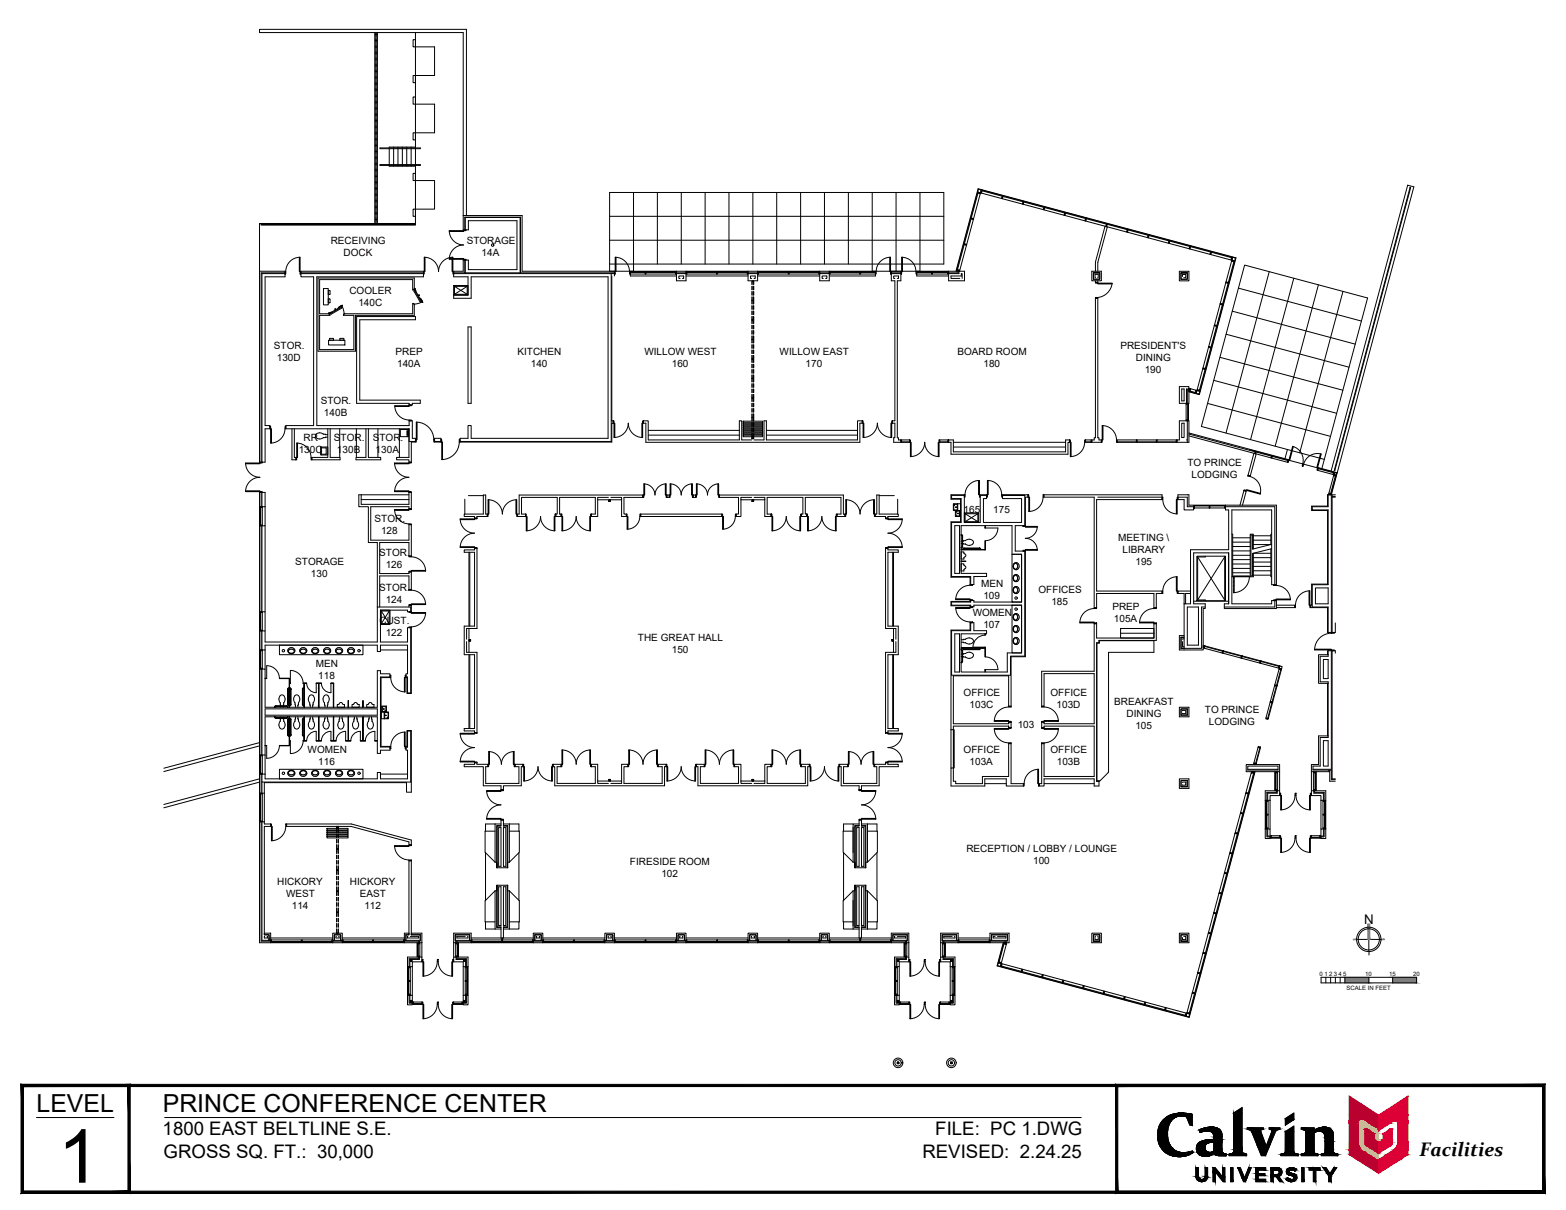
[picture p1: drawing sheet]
<svg xmlns="http://www.w3.org/2000/svg" width="279mm" height="216mm" viewBox="0 0 279 216" stroke-linecap="round" stroke-linejoin="round" font-family="sans-serif">
<defs><g id="words">
<text font-size="13.3" x="10.3" y="211">1</text>
<g font-size="4.4">
<text x="6.5" y="198.5">LEVEL</text>
<text x="29" y="198.5">PRINCE CONFERENCE CENTER</text>
</g>
<text font-size="3.5" x="253.3" y="206.2">Facilities</text>
<g font-size="3.3">
<text x="29" y="202.5">1800 EAST BELTLINE S.E.</text>
<text x="166.9" y="202.5">FILE: PC 1.DWG</text>
<text x="29.2" y="206.6">GROSS SQ. FT.: 30,000</text>
<text x="164.6" y="206.6">REVISED: 2.24.25</text>
</g>
<text font-size="2.4" x="243.4" y="164.9">N</text>
<g font-size="1.8">
<text x="59" y="43.6">RECEIVING</text>
<text x="61.3" y="45.7">DOCK</text>
<text x="83.3" y="43.6">STORAGE</text>
<text x="85.9" y="45.7">14A</text>
<text x="62.3" y="52.4">COOLER</text>
<text x="63.9" y="54.6">140C</text>
<text x="48.9" y="62.2">STOR.</text>
<text x="49.4" y="64.4">130D</text>
<text x="70.6" y="63.3">PREP</text>
<text x="70.9" y="65.5">140A</text>
<text x="92.3" y="63.4">KITCHEN</text>
<text x="94.7" y="65.5">140</text>
<text x="115" y="63.4">WILLOW WEST</text>
<text x="119.9" y="65.5">160</text>
<text x="139.1" y="63.4">WILLOW EAST</text>
<text x="143.7" y="65.5">170</text>
<text x="170.8" y="63.4">BOARD ROOM</text>
<text x="175.5" y="65.5">180</text>
<text x="199.9" y="62.3">PRESIDENT'S</text>
<text x="202.6" y="64.4">DINING</text>
<text x="204.2" y="66.6">190</text>
<text x="57.2" y="72.1">STOR.</text>
<text x="57.8" y="74.2">140B</text>
<text x="53.3" y="80.8">130C</text>
<text x="54.1" y="78.6">RR</text>
<text x="59.6" y="78.6">STOR.</text>
<text x="60.1" y="80.8">130B</text>
<text x="66.5" y="78.6">STOR.</text>
<text x="67" y="80.8">130A</text>
<text x="211.9" y="83.1">TO PRINCE</text>
<text x="212.6" y="85.2">LODGING</text>
<text x="66.8" y="93.1">STOR.</text>
<text x="68" y="95.2">128</text>
<text x="171.9" y="91.6">165</text>
<text x="177.2" y="91.6">175</text>
<text x="52.7" y="100.8">STORAGE</text>
<text x="67.7" y="99.3">STOR.</text>
<text x="68.8" y="101.4">126</text>
<text x="199.5" y="96.5">MEETING \</text>
<text x="200.3" y="98.7">LIBRARY</text>
<text x="202.6" y="100.8">195</text>
<text x="55.5" y="102.9">130</text>
<text x="67.7" y="105.4">STOR.</text>
<text x="68.8" y="107.5">124</text>
<text x="175" y="104.7">MEN</text>
<text x="175.5" y="106.8">109</text>
<text x="185.3" y="105.8">OFFICES</text>
<text x="187.6" y="108">185</text>
<text x="67.7" y="111.3">CUST.</text>
<text x="68.8" y="113.4">122</text>
<text x="173.5" y="109.9">WOMEN</text>
<text x="175.5" y="112">107</text>
<text x="198.5" y="108.8">PREP</text>
<text x="198.7" y="110.9">105A</text>
<text x="56.4" y="119">MEN</text>
<text x="113.8" y="114.4">THE GREAT HALL</text>
<text x="119.9" y="116.5">150</text>
<text x="56.8" y="121.1">118</text>
<text x="171.9" y="124.2">OFFICE</text>
<text x="187.4" y="124.2">OFFICE</text>
<text x="198.8" y="125.8">BREAKFAST</text>
<text x="173" y="126.3">103C</text>
<text x="181.6" y="129.9">103</text>
<text x="188.5" y="126.3">103D</text>
<text x="201" y="127.9">DINING</text>
<text x="202.6" y="130">105</text>
<text x="215" y="127.2">TO PRINCE</text>
<text x="215.7" y="129.4">LODGING</text>
<text x="54.9" y="134.4">WOMEN</text>
<text x="56.8" y="136.6">116</text>
<text x="171.9" y="134.3">OFFICE</text>
<text x="173" y="136.5">103A</text>
<text x="187.4" y="134.3">OFFICE</text>
<text x="188.6" y="136.5">103B</text>
<text x="112.4" y="154.3">FIRESIDE ROOM</text>
<text x="172.4" y="151.9">RECEPTION / LOBBY / LOUNGE</text>
<text x="184.3" y="154.1">100</text>
<text x="49.5" y="157.9">HICKORY</text>
<text x="51" y="160.1">WEST</text>
<text x="62.4" y="157.9">HICKORY</text>
<text x="64.2" y="160.1">EAST</text>
<text x="118" y="156.4">102</text>
<text x="52.1" y="162.2">114</text>
<text x="65" y="162.2">112</text>
</g>
<g font-size="1.1">
<text x="235.4" y="174.2">0</text>
<text x="236.3" y="174.2">1</text>
<text x="237.1" y="174.2">2</text>
<text x="238" y="174.2">3</text>
<text x="238.8" y="174.2">4</text>
<text x="239.7" y="174.2">5</text>
<text x="240.3" y="176.7">SCALE IN FEET</text>
<text x="243.6" y="174.2">10</text>
<text x="247.9" y="174.2">15</text>
<text x="252.1" y="174.2">20</text>
</g>
</g></defs>
<!-- layer: 0 -->
<g fill="none" stroke="#000" stroke-width=".18">
<path d="M235.7 174.4h17v1h-17zM236.5 174.4v1M237.4 174.4v1M238.3 174.4v1M239.1 174.4v1M240 174.4v1M242 167.6h4.4M244.2 167.6v2.2M244.2 174.4v1M248.5 174.4v1"/>
<circle cx="244.2" cy="167.6" r="2.18"/>
<circle cx="244.2" cy="167.6" r="1.89"/>
</g>
<g fill="#808080" stroke="#808080" stroke-width=".18">
<path d="M244 164.9v2.7h.4zM244 164.9h.4v2.7z"/>
<path d="M246.4 167.6v.1l.6-.1zM246.4 167.7l.6-.1v.1z"/>
<path d="M244.2 169.8l.1 .6v-.6zM244.2 169.8l.1 .6h-.1z"/>
<path d="M241.5 167.7h.5v-.1zM241.5 167.6h.5l-.5 .1z"/>
<path d="M248.5 174.4l4.2 1v-1zM248.5 174.4l4.2 1h-4.2z"/>
<path d="M240 174.4l4.2 1v-1zM240 174.4l4.2 1h-4.2z"/>
</g>
<!-- layer: I-FIXTURES -->
<g fill="none" stroke="#000" stroke-width=".18">
<path d="M171.5 98l4.2 .1zM171.5 95.4v.1zM171.5 97.7v.1zM171.5 96.6l.7-.1a.9 .9 0 0 1 1.5 .3l-.2 .3M171.5 97h.4M171.5 95.4l.2 .2-.2-.2M171.6 95.6h.1v1.9h-.1zM171.7 97.5v.2l-.2 .1v-.1M171.7 97.5l-.2 .2M171.8 98h.1zM171.9 97h.1M171.9 97l.3 .1a1.02 1.02 0 0 0 1.3 0"/>
<path d="M172 98.7a.43 .43 0 0 1 .3 .4 .43 .43 0 0 1-.3 .4M172 98.7v-.2h-.5v1.2h.5v-.2M172 97.9l-.2 .1 .2-.2v.1M172 97.8h2.8v.1h-2.8zM174.8 97.8l.2 .2-.2-.1M174.8 97.8v.1M174.9 98h.1zM175.7 96.5l.1 1.6zM175.7 93.8l.1 .4zM175.8 94.2h2.2a2.27 2.27 0 0 1-2.2 2.3M49.9 115.1h14.9v1.7h-14.9zM51.5 116a.5 .5 0 0 1 .7-.2 .5 .5 0 0 1 .2 .6 .5 .5 0 0 1-.6 .2 .5 .5 0 0 1-.3-.6z"/>
<path d="M52.6 115.9a.6 .6 0 0 0-.8-.4 .6 .6 0 0 0-.4 .7 .6 .6 0 0 0 .7 .4l.5-.3M52.6 115.9v.4M53.9 115.6a.59 .59 0 0 1 .8 .5 .59 .59 0 0 1-.8 .5M53.9 115.6a.52 .52 0 0 0-.4 .5 .52 .52 0 0 0 .4 .5M54.5 115.9a.46 .46 0 0 0-.7-.1 .46 .46 0 0 0-.1 .7l.4 .1 .4-.1M54.5 115.9a.3 .3 0 0 1 0 .6M55.6 115.9v.4M55.6 115.9a.6 .6 0 0 1 .8-.4 .6 .6 0 0 1 .4 .7 .6 .6 0 0 1-.7 .4l-.5-.3M55.8 116a.49 .49 0 0 1 .6-.2 .49 .49 0 0 1 .3 .6 .49 .49 0 0 1-.6 .2 .49 .49 0 0 1-.3-.6zM57.9 116a.49 .49 0 0 1 .6-.2 .49 .49 0 0 1 .3 .6 .49 .49 0 0 1-.6 .2 .49 .49 0 0 1-.3-.6zM61 116.1a.53 .53 0 0 0-.6-.3 .53 .53 0 0 0-.4 .5l.5 .3 .5-.3M61 116.1v.2"/>
<path d="M61.1 115.9a.59 .59 0 0 0-1-.2 .59 .59 0 0 0 .3 .9h.3l.4-.3M61.1 115.9v.4M62.4 115.6a.59 .59 0 0 1 .9 .5 .59 .59 0 0 1-.9 .5M62.4 115.6a.52 .52 0 0 0-.4 .5 .52 .52 0 0 0 .4 .5M63 115.9a.46 .46 0 0 0-.6-.1 .46 .46 0 0 0-.2 .7l.4 .1 .4-.1M63 115.9a.3 .3 0 0 1 0 .6M171.5 118.2v.1zM171.5 115.6l4.2 .1zM171.5 115.9v.1zM171.5 100.1h.8l-.8 .1M171.5 116.7l.7-.1a.91 .91 0 0 1 1.5 .3 .9 .9 0 0 1-1.5 .3h-.3M171.5 117.1h.4"/>
<path d="M171.5 114.2h.4M171.5 114.6h.4M171.5 116l.2 .1M171.5 116v-.1l.2 .2M171.6 118l-.1 .3 .2-.3M171.6 116.1h.1v1.9h-.1zM171.6 118h.1M171.7 115.7l.3 .2zM171.7 115.7h.2zM171.9 114.1v.1M171.9 114.6h.1M171.9 117.1v.1"/>
<path d="M171.9 114.1h.1M171.9 114.1h.3M172 115.8h2.7v.1h-2.7zM172 100.8a.43 .43 0 0 1 .3 .4 .43 .43 0 0 1-.3 .5M172 100.8v-.2h-.5v1.3h.5v-.2M172.2 114.1a.91 .91 0 0 1 1.5 .3 .91 .91 0 0 1-1.5 .3l-.3-.1M174.7 115.8l.2-.1v.2h-.2zM174.8 115.7h.1zM175.7 113.3a2.13 2.13 0 0 0-2.1 2.2h2.1M175.7 115.5l.1 1.7zM175.7 119.5l.1 .4zM175.7 113.1l.1 .2z"/>
<path d="M175.8 117.2a2.27 2.27 0 0 1 2.2 2.3h-2.2M180.6 108h1.7v8.5h-1.7zM180.8 114.2v.4M180.8 112v.4M180.8 109.9v.4M180.8 100.8v.4M180.8 103v.4M180.8 105.1v.4M180.8 114.2a.37 .37 0 0 1 .5-.4 .37 .37 0 0 1 .3 .6l-.2 .3M180.8 114.6l.1 .1M180.8 112a.34 .34 0 0 1 .4-.3 .34 .34 0 0 1 .3 .3M180.8 109.9a.37 .37 0 0 1 .5-.3 .37 .37 0 0 1 .3 .5l-.1 .2a.34 .34 0 0 1-.3 .3 .34 .34 0 0 1-.4-.3"/>
<path d="M180.8 101.2l.1 .2M180.8 103.4a.34 .34 0 0 0 .4 .3 .34 .34 0 0 0 .3-.3M180.8 105.1a.37 .37 0 0 1 .5-.3 .37 .37 0 0 1 .3 .5l-.1 .1a.35 .35 0 0 1-.2 .4 .35 .35 0 0 1-.5-.3M180.9 105.7a.61 .61 0 0 1-.1-.9 .61 .61 0 0 1 .9 0 .61 .61 0 0 1 0 .9M180.9 105.7a.5 .5 0 0 0 .8 0M180.9 114.7a.3 .3 0 0 0 .5 0M180.9 100.6a.3 .3 0 0 1 .5 0M180.9 101.4a.3 .3 0 0 0 .5 0M180.9 100.7l-.1 .1M181.1 102.7l-.3 .2M181.1 102.7h.2M181.3 102.7l.2 .2v.5"/>
<path d="M181.4 100.7l.2 .3-.2 .4M181.5 112v.3a.36 .36 0 0 1-.2 .5 .36 .36 0 0 1-.5-.4M47.3 133l.3 .1zM47.3 121l.3 .1zM49 127.9l.1 .1zM49 126.1l.1 .1zM49.1 127.9l.1 .3-.2-.3 .1 .1M49.2 126l-.1 .1M49.2 128.1h1.9v.1h-1.9zM49.2 126v-.1l-.2 .1v.1h.1M49.2 125.9h1.9v.1h-1.9zM49.8 133a2.27 2.27 0 0 1-2.2 2.3v-2.3"/>
<path d="M49.8 121a2.27 2.27 0 0 0-2.2-2.2v2.3M49.9 137.3h14.9v1.7h-14.9zM49.9 133l1.8 .1zM49.9 121l1.8 .1zM50.1 128.3l-.1 .3a.9 .9 0 0 0 .3 1.5 .88 .88 0 0 0 .3-1.5l-.1-.3M50.1 125.8l-.1-.4a.91 .91 0 0 1 .3-1.4 .89 .89 0 0 1 .3 1.4l-.1 .4M50.1 125.8h.1M50.1 128.3h.1M50.1 125.8v.4M50.1 127.9v.4M50.5 125.8h.1M50.5 128.3h.1"/>
<path d="M50.5 125.8v.4M50.5 127.9v.4M51.1 128.1l.3-.2-.1 .2-.2 .1zM51.1 125.9l.3 .2-.3-.1M51.1 125.9v.1M51.3 127.9l.1 .1zM51.3 126.1l.1 .1zM51.3 131.1l.2 .3M51.3 125.7l.2 .2M51.3 131.1l.2 .2M51.3 128.4h.1v2.7h-.1zM51.3 122.9h.1v2.8h-.1z"/>
<path d="M51.3 125.7h.1M51.4 125.7l.1 .1M51.5 128.2l-.2 .2 .2-.1M51.5 122.7l-.2 .2M51.5 122.8l-.2 .1M51.5 128.2l.1 .1zM51.5 131.3l.1 .1zM51.5 125.8l.1 .1zM51.5 122.7l.1 .1zM51.5 122.7v.1M51.5 125.8v.1M51.5 128.2v.1"/>
<path d="M51.5 131.3v.1M51.6 137.6a.43 .43 0 0 0 0 .6 .43 .43 0 0 0 .6 0 .33 .33 0 0 0 .3-.2 .33 .33 0 0 0-.1-.4M51.6 127.9l.1 5.1zM51.6 121.1l.1 5.1zM51.6 137.6l.4-.1 .4 .1M51.7 132.2h.1h-.1M51.7 128.2v.1zM51.7 131.3v.1zM51.7 121.9h.1zM51.7 125.8v.1zM51.7 122.7v.1zM51.7 128.2l.2 .2-.2-.1"/>
<path d="M51.7 122.7l.2 .2M51.7 122.8l.2 .1M51.7 122.7v.1M51.7 125.8v.1M51.7 128.2v.1M51.7 131.3v.1M51.8 132.2v2.3a2.28 2.28 0 0 0 2.3-2.3M51.8 121.9v-2.3a2.28 2.28 0 0 1 2.3 2.3M51.8 128.4h.1v2.7h-.1zM51.8 122.9h.1v2.8h-.1zM51.8 125.7h.1M51.8 125.7l-.1 .1"/>
<path d="M51.9 131.1l-.2 .2M51.9 131.1l-.2 .3M51.9 125.7l-.2 .2M52.6 137.8a.59 .59 0 0 0-1-.3 .59 .59 0 0 0 .3 1l.4-.1 .3-.2M52.6 137.8v.4M52.7 128.3l-.1 .3a.9 .9 0 0 0 .3 1.5 .89 .89 0 0 0 .3-1.5v-.3M52.7 125.8h.1M52.7 128.3h.1M52.7 125.8v.4M52.7 127.9v.4M53.1 125.8h.1M53.1 128.3h.1"/>
<path d="M53.1 125.8v.4M53.1 127.9v.4M53.2 128.3h.1M53.2 125.7v.1M53.2 125.8v-.4a.9 .9 0 0 0-.3-1.4 .91 .91 0 0 0-.3 1.4l.1 .4M53.7 137.6a.42 .42 0 0 0 0 .6 .42 .42 0 0 0 .6 0l.2-.1M53.7 137.6l.4-.1 .4 .1M53.9 137.5a.59 .59 0 0 1 .8 .5 .59 .59 0 0 1-.8 .5M53.9 137.5a.52 .52 0 0 0-.4 .5 .52 .52 0 0 0 .4 .5M53.9 128.4l.3-.2-.2 .2M53.9 131.1l.3 .3-.2-.3M53.9 125.7l.3 .2-.2-.2"/>
<path d="M54 128.4h.1v2.7h-.1zM54 122.9h.1v2.8h-.1zM54 125.7h.1M54.1 132.2h.6zM54.1 121.9h.6zM54.2 122.7l-.3 .2M54.2 128.2v.1zM54.2 131.3v.1zM54.2 122.7l-.2 .2M54.2 125.8v.1zM54.2 122.7v.1zM54.2 127.9l.1 4.3z"/>
<path d="M54.2 121.9l.1 4.3zM54.5 137.6a.31 .31 0 0 1 0 .6M54.7 132.2a1.7 1.7 0 0 1 1.7-1.7v1.7M54.7 121.9a1.7 1.7 0 0 0 1.7 1.7v-1.7M55.2 125.4l.1 .4M55.2 125.4a.78 .78 0 0 1-.2-.9 .78 .78 0 0 1 .7-.5 .98 .98 0 0 1 .2 1.4v.4M55.3 128.3l-.1 .4M55.3 125.8h.1M55.3 128.3h.1M55.4 125.8v.4M55.4 127.9v.4M55.6 137.8v.4"/>
<path d="M55.6 137.8a.59 .59 0 0 1 1-.3 .59 .59 0 0 1-.2 1l-.5-.1-.3-.2M55.8 125.8h.1M55.8 128.3h.1M55.8 125.8v.4M55.8 127.9v.4M55.9 137.6a.42 .42 0 0 0 0 .6 .42 .42 0 0 0 .5 0 .33 .33 0 0 0 .4-.2 .33 .33 0 0 0-.2-.4M55.9 125.7l-.1 .1M55.9 137.6l.3-.1 .4 .1M55.9 128.3v.3a.9 .9 0 0 1-.3 1.5 .84 .84 0 0 1-.4-1.4M56.4 132.2h.9zM56.4 121.9h.9zM56.8 125.8v.1z"/>
<path d="M56.8 122.7v.1zM56.8 127.9l.1 4.3zM56.8 121.9l.1 4.3zM57.3 121.9a1.7 1.7 0 0 0 1.7 1.7v-1.7M57.3 132.2a1.7 1.7 0 0 1 1.7-1.7v1.7M57.9 124.1a1.02 1.02 0 0 0 0 1.3l.1 .4M57.9 124.1a.61 .61 0 0 1 .7 .1 .61 .61 0 0 1 .1 .8l-.3 .8M58 128.3l-.1 .3a1.02 1.02 0 0 0 0 1.4M58 125.8h.1M58 128.3h.1M58 137.6a.42 .42 0 0 0 0 .6 .42 .42 0 0 0 .6 0 .33 .33 0 0 0 .3-.2 .33 .33 0 0 0-.2-.4M58 125.8v.4"/>
<path d="M58 127.9v.4M58 137.6l.4-.1 .3 .1M58.4 125.8h.1M58.4 125.8v.4M58.4 127.9v.4M58.4 128.3h.1M58.4 128.3l.1 .3a.9 .9 0 0 1-.3 1.5l-.3-.2M59 132.2h1zM59 121.9h.5zM59.5 127.9v4.3zM59.5 121.9v4.3zM60.1 137.6a.46 .46 0 0 0 .1 .7 .46 .46 0 0 0 .7-.1l.1-.2"/>
<path d="M60.1 137.6l.4-.1 .4 .1M60.2 125.7h.2a.43 .43 0 0 1 .4-.4 .43 .43 0 0 1 .4 .4h.3v.5h-1.3zM60.6 127.9l-.1 .7a.9 .9 0 0 0 .3 1.5l.3-.2M60.9 137.6l.1 .1M61 137.7v.3M61 127.9l.1 .7a1.02 1.02 0 0 1 0 1.4M61.1 137.8a.59 .59 0 0 0-1-.3 .59 .59 0 0 0 .3 1l.5-.1 .2-.2M61.1 137.8v.4M61.7 130.5a1.7 1.7 0 0 0-1.7 1.7M61.7 132.2h.9zM61.7 130.5v1.7M62.1 127.9l.1 4.3z"/>
<path d="M62.1 125l.1 1.2zM62.2 137.6a.43 .43 0 0 0 0 .6 .43 .43 0 0 0 .6 0l.2-.1M62.2 137.6l.4-.1 .4 .1M62.4 137.5a.59 .59 0 0 1 .9 .5 .59 .59 0 0 1-.9 .5M62.4 137.5a.52 .52 0 0 0-.4 .5 .52 .52 0 0 0 .4 .5M62.6 132.2a1.7 1.7 0 0 1 1.7-1.7v1.7M62.8 125.7h.2a.43 .43 0 0 1 .4-.4 .43 .43 0 0 1 .5 .4h.2v.5h-1.3zM63 137.6a.31 .31 0 0 1 0 .6M63.2 127.9l-.1 .7a.9 .9 0 0 0 .3 1.5 .89 .89 0 0 0 .3-1.5v-.7M64.3 132.2h.9zM64.7 127.9l.1 4.3zM64.7 125l.1 1.2z"/>
<path d="M65.4 125.7h.2a.43 .43 0 0 1 .5-.4 .43 .43 0 0 1 .4 .4h.2v.5h-1.3zM65.8 128.6a.9 .9 0 0 0 .3 1.5l.3-.2 .2-.5M65.8 128.3v.4M65.9 127.9l-.1 .4M66.3 128.3h.1M66.3 127.9v.4M66.3 128.3l.3 1.1M66.9 130.5a1.7 1.7 0 0 0-1.7 1.7M66.9 132.2h.4zM66.9 130.5v1.7"/>
<circle cx="50.6" cy="116.1" r=".22"/>
<circle cx="58.4" cy="116.1" r=".59"/>
<circle cx="64" cy="116.1" r=".22"/>
<circle cx="181.3" cy="108.7" r=".22"/>
<circle cx="181.3" cy="106.7" r=".22"/>
<circle cx="181.3" cy="101.1" r=".6"/>
<circle cx="181.3" cy="103.2" r=".6"/>
<circle cx="181.3" cy="114.4" r=".59"/>
<circle cx="181.3" cy="112.3" r=".59"/>
<circle cx="181.3" cy="110.1" r=".59"/>
<circle cx="50.6" cy="138" r=".22"/>
<circle cx="58.3" cy="138" r=".6"/>
<circle cx="64" cy="138" r=".22"/>
</g>
<!-- layer: A-WALL-FULL -->
<g fill="none" stroke="#000" stroke-width=".18">
<path d="M66.9 5.9h.4M66.9 6.2h.4M66.9 6.4h.4M66.9 6.6h.4M66.9 6.8h.4M66.9 7h.4M66.9 7.2h.4M66.9 7.4h.4M66.9 7.7h.4M66.9 7.9h.4M66.9 8.1h.4M66.9 8.3h.4"/>
<path d="M66.9 8.5h.4M66.9 8.7h.4M66.9 8.9h.4M66.9 9.1h.4M66.9 9.4h.4M66.9 9.6h.4M66.9 9.8h.4M66.9 10h.4M66.9 10.2h.4M66.9 10.4h.4M66.9 10.6h.4M66.9 10.8h.4"/>
<path d="M66.9 11.1h.4M66.9 11.3h.4M66.9 11.5h.4M66.9 11.7h.4M66.9 11.9h.4M66.9 12.1h.4M66.9 12.3h.4M66.9 12.6h.4M66.9 12.8h.4M66.9 13h.4M66.9 13.2h.4M66.9 13.4h.4"/>
<path d="M66.9 13.6h.4M66.9 13.8h.4M66.9 14h.4M66.9 14.3h.4M66.9 14.5h.4M66.9 14.7h.4M66.9 14.9h.4M66.9 15.1h.4M66.9 15.3h.4M66.9 15.5h.4M66.9 15.7h.4M66.9 16h.4"/>
<path d="M66.9 16.2h.4M66.9 16.4h.4M66.9 16.6h.4M66.9 16.8h.4M66.9 17h.4M66.9 17.2h.4M66.9 17.4h.4M66.9 17.7h.4M66.9 17.9h.4M66.9 18.1h.4M66.9 18.3h.4M66.9 18.5h.4"/>
<path d="M66.9 18.7h.4M66.9 18.9h.4M66.9 19.1h.4M66.9 19.4h.4M66.9 19.6h.4M66.9 19.8h.4M66.9 5.8v34.1M67.3 5.8v34.1M73.7 17.3h.4v1.3h-.4zM73.7 13.5h.4v1.3h-.4zM74.1 5.8v34.1h-27.8v8.5M74.1 8.4v-1.3h-.4v1.3h3.8v5.1h-3.4"/>
<path d="M74.1 18.6h3.4v5.1h-3.4M66.9 20h.4M66.9 20.2h.4M66.9 20.4h.4M66.9 20.6h.4M66.9 20.8h.4M66.9 21.1h.4M66.9 21.3h.4M66.9 21.5h.4M66.9 21.7h.4M66.9 21.9h.4M66.9 22.1h.4"/>
<path d="M66.9 22.3h.4M66.9 22.6h.4M66.9 22.8h.4M66.9 23h.4M66.9 23.2h.4M66.9 23.4h.4M66.9 23.6h.4M66.9 23.8h.4M66.9 24h.4M66.9 24.3h.4M66.9 24.5h.4M66.9 24.7h.4"/>
<path d="M66.9 24.9h.4M66.9 25.1h.4M66.9 25.3h.4M66.9 25.5h.4M66.9 25.7h.4M66.9 26h.4M66.9 26.2h.4M66.9 26.4h.4M66.9 26.6h.4M66.9 26.8h.4M66.9 27h.4M66.9 27.2h.4"/>
<path d="M66.9 27.5h.4M66.9 27.7h.4M66.9 27.9h.4M66.9 28.1h.4M66.9 28.3h.4M66.9 28.5h.4M66.9 28.7h.4M66.9 28.9h.4M66.9 29.2h.4M66.9 29.4h.4M66.9 29.6h.4M66.9 29.8h.4"/>
<path d="M66.9 30h.4M66.9 30.2h.4M66.9 30.4h.4M66.9 30.6h.4M66.9 30.9h.4M66.9 31.1h.4M66.9 31.3h.4M66.9 31.5h.4M66.9 31.7h.4M66.9 31.9h.4M66.9 32.1h.4M66.9 32.4h.4"/>
<path d="M66.9 32.6h.4M66.9 32.8h.4M66.9 33h.4M66.9 33.2h.4M66.9 33.4h.4M66.9 33.6h.4M66.9 33.8h.4M66.9 34.1h.4M66.9 34.3h.4M66.9 34.5h.4M66.9 34.7h.4M66.9 34.9h.4"/>
<path d="M66.9 35.1h.4M66.9 35.3h.4M66.9 35.5h.4M66.9 35.8h.4M66.9 36h.4M66.9 36.2h.4M66.9 36.4h.4M66.9 36.6h.4M66.9 36.8h.4M66.9 37h.4M66.9 37.3h.4M66.9 37.5h.4"/>
<path d="M66.9 37.7h.4M66.9 37.9h.4M66.9 38.1h.4M66.9 38.3h.4M66.9 38.5h.4M66.9 38.7h.4M66.9 39h.4M66.9 39.2h.4M66.9 39.4h.4M66.9 39.6h.4M66.9 39.8h.4M67.8 26.4h7.2v.1h-7.2z"/>
<path d="M67.8 29.4h7.2v.1h-7.2zM70.2 26.2v3.5M71 26.2v3.5M71.8 26.2v3.5M72.6 26.2v3.5M73.4 26.2v3.5M73.7 30.9h.4v1.3h-.4zM73.7 23.7h.4v1.3h-.4zM74.1 32.2h3.4v5.1h-3.8v1.3h.4v-1.3M74.1 26.2h-4.7v3.5h4.7M82.6 38.5h10.6v9.9h77.8v.3h-1.8v-.3M83.2 38.5v-33.3h-36.9v.6h36.3v35.2h1v-1.6h8.6v8.7h-8.6v-1.7h-1v2h-1.7v.3h28.7v-.3"/>
<path d="M108.8 38.6h59.6M113 34.3v14.1M117.3 34.3v12.8M121.5 34.3v12.8M125.8 34.3v12.8M130.1 34.3v12.8M134.3 34.3v12.8M138.6 34.3v12.8M142.8 34.3v12.8M147.1 34.3v12.8M151.4 34.3v12.8M155.6 34.3v14.1"/>
<path d="M159.9 34.3v14.1M164.1 34.3v14.1M173.2 38.9l.5 .1v.2l-.6-.2zM173.2 39.1l-1.1 4.4M174.4 34.4l-3.7 13.7M174.4 34.3l.5 .1v.2l-.5-.2zM174.5 34.5l-1.2 4.4M174.6 33.8l.5 .1-.2 .5-.5-.1zM174.9 34.6l-3.7 13.6M175.1 33.9h.1l-.1 .6-.2-.1zM175.1 34.5l11 2.9M175.2 34l3.6 1"/>
<path d="M175.2 33.9l11.1 3M178.8 34.9h.2l-.2 .6-.1-.1zM179 35.1l3.5 .9M182.5 35.9h.2l-.1 .6-.2-.1zM182.7 36l3.5 1M186.3 36.9h.1l-.1 .6-.2-.1zM186.3 37.5l11 2.9M186.4 37l3.5 1M186.4 36.9l11 3M190 37.9h.1l-.1 .5h-.2zM190.1 38l3.6 1M193.7 38.9h.2l-.2 .5h-.1z"/>
<path d="M193.8 39l3.6 1M197.4 39.9h.2l-.2 .5h-.1zM197.6 39.9l11 3M251.7 33.5l-.1-.1-13.5 50.5h.1M251.7 33.5l-13.5 50.4M46.3 48.4h4.6v.3h-4.3v33.8h-.3zM46.6 40h27.5v.2h-27.5zM46.7 48.8h4.2v.6h-3.6v26.5h.9v.6h-.9v6h-.6zM50.9 48.5h.1v.4h-.1zM53.4 45.9h.1v2.6h-.1zM53.5 45.9a2.56 2.56 0 0 0-2.5 2.6M53.5 48.5h.2v.4h-.2z"/>
<path d="M53.7 48.4h21.9v.3h-21.9zM57.7 51.5h.9v2.9h-.9zM58.6 55.9l.5-.2-.5 .2M58.7 55.9l2.3-1.3 .1 .1-.1 .3-1.9 1.1zM58.8 53.3v.7M58.8 51.8v.7M58.8 53.3h-.2v.7h.2M58.8 51.8h-.2v.7h.2M59.9 55.2h-.1M59.9 55.3l-.1-.2 .1 .2M60.4 54.9h.1M60.8 54.6h.1"/>
<path d="M60.8 54.6l-.4 .3M60.8 54.6l.1 .1M61 54.8l-2.1 1.2M61 54.6l.1-.1-.5 .2-.2 .3M61.1 54.7l.3 1.3M61.5 55.9v.1M61.5 55.9h.1M63.6 56.5h10.5v.6h-9.9v14.3h10.8v.6h-1.4v.2h-.6v-.2h-9.4zM73.9 51.7l.1-.1 1.3 2.3h-.1l-.3-.1-1.1-1.9zM73.9 51.6l-.3 .1v-1.8h-16.6v6.1h1.7v.1h.2v.2h-1.9v6.1h6.1v-6.1h-1.8l.1-.3M73.9 51.5v.1M73.9 54.3l-.3-.2v1.9h-12.2"/>
<path d="M73.9 54.3v.1M73.9 51.6v-2h-17.2v13.1h6.7v-6.4h10.5v-2M73.9 51.8l1.2 2M74 51.5l.2 .5-.2-.5M74.6 52.7l.2-.1v.1l-.1 .1M74.6 52.7h.2l-.2 .1M74.7 52.7h.1M74.9 53.3l.5 .6M75 53.3l.3 .3-.1 .2M75.1 53.9l-1.2 .4M75.3 53.9h.1M75.6 48.5h.1v.4h-.1z"/>
<path d="M75.7 45.9a2.56 2.56 0 0 1 2.5 2.6 2.56 2.56 0 0 1 2.6-2.6M75.7 45.9h.1v2.6h-.1zM80.2 46.1h2.5v.2h-2.5zM80.2 41.2h2.5v.1h-2.5zM80.2 41.2a2.56 2.56 0 0 0 2.5 2.5 2.56 2.56 0 0 0-2.5 2.6M80.7 45.9h.1v2.6h-.1zM80.8 48.5h.1v.4h-.1zM80.9 50.9h2.6v1.8h-2.6zM81.1 51.1h2.3v1.4h-2.3zM81.1 51.1l2.3 1.4M82.7 46.3h.4v.1h-.4zM82.7 41h.4v.2h-.4z"/>
<path d="M82.9 41v-2.3h10v10M82.9 46.4v2.3M83 41v-2.2h9.8v9.9M83 46.4v2.3M83.4 51.1l-2.3 1.4M83.5 58.3h.6v13.7h-.6zM108.8 47.1h59.6v-12.8h-59.6v14.1M108.8 42.9h59.6M109.1 48.8v30h-27M109.2 49.2v25.9h.2v.4h-.2v3.4h-27.1v-.7h1.4v-2.3h.6v2.3h24.4v-28.8h-24.4v3.8h-3.2v-.5h2.6v-3.3h-2.6v-.6h28.7v.4M109.6 48.5h.2v.4h-.2zM109.8 45.9a2.56 2.56 0 0 1 2.5 2.6"/>
<path d="M109.8 45.9h.1v2.6h-.1zM112.5 48.4l2.6 .1M112.5 48.5h2.6M112.5 48.6h2.6M115.1 48.9h-2.8v-.4h.2v.7h8.2M115.1 48.5h.1v.4h-.1zM115.2 48.5h5.4M115.2 48.6h5.4M115.2 48.9h5.4M120.6 48.5h.1v.4h-.1zM120.7 48.8h1.7v1.3h-1.7zM120.7 48.4v.3h1.7v-.3"/>
<path d="M121.3 49.7h-.2v-.5h.9v.5h-.2M122.4 48.5h.1v.4h-.1zM122.4 49.2h11.1M122.5 48.5h5.4M122.5 48.6h5.4M122.5 48.9h5.4M127.9 48.5h.1v.4h-.1zM128 48.5h5.3M128 48.6h5.3M128 48.9h5.3M133.3 48.5h.2v.4h-.2zM133.5 48.8h1.7v1.3h-1.7z"/>
<path d="M133.5 48.4v.3h1.7v-.3M134.1 49.7h-.2v-.5h.8v.5h-.2M135.2 48.5h.1v.4h-.1zM135.2 49.2h11.1M135.3 48.5h5.3M135.3 48.6h5.3M135.3 48.9h5.3M140.6 48.5h.2v.4h-.2zM140.8 48.5h5.3M140.8 48.6h5.3M140.8 48.9h5.3M146.1 48.5h.2v.4h-.2z"/>
<path d="M146.3 48.8h1.7v1.3h-1.7zM146.3 48.4v.3h1.7v-.3M146.9 49.7h-.2v-.5h.8v.5h-.2M148 48.5h.1v.4h-.1zM148.1 48.5h5.3M148.1 48.6h5.3M148.1 48.9h5.3M153.4 48.5h.2v.4h-.2zM153.6 48.5h2.6M153.6 48.6h2.6M153.6 48.9h2.6M156.2 48.5h.1v.4h-.1z"/>
<path d="M156.2 48.9v.3h-8.2M156.2 48.4l-2.6 .1M158.7 45.9h.2v2.6h-.2zM158.9 45.9a2.56 2.56 0 0 0-2.6 2.6M158.9 48.5h.1v.4h-.1zM159 48.8h1.7v1.3h-.6v28h.2v.4h.4v.4h-1.3v-.8h.3v-2.6h-.5v-.4h.5v-25h-.7zM159 48.4v.3h1.7v-.3M159.7 49.7h-.3v-.5h.9v.5h-.2M160.7 48.5h.2v.4h-.2zM160.9 45.9a2.56 2.56 0 0 1 2.5 2.6M160.9 45.9h.1v2.6h-.1zM163.4 48.5h.2v.4h-.2z"/>
<path d="M163.6 48.4l2.6 .1M163.6 48.9v.3h5.6M163.6 48.5h2.6M163.6 48.6h2.6M163.6 48.9h2.6M166.2 48.5h.1v.4h-.1zM166.3 48.5h2.8M166.3 48.6h2.8M166.3 48.9h2.8M169.1 48.5h.1v.4h-.1zM169.2 48.8h1.9v-.4h1v1.7h-2.9zM170.6 48.4l3.9-14.7 46 12.3-6.5 24.4-1.9-.5"/>
<path d="M170.7 48.2l-.1 .2h.6M170.7 48.1l.5 .1v.2l-.5-.2zM171.2 49.7h-1.5v-.5h1.8v-.4h.2v.9M172 43.5l.5 .1-.1 .2-.5-.2zM172 43.7l-1.2 4.4M194.8 48.4h1.7v1.7h-1.7zM195.1 48.7h1.1h-1.1v1.1h1.1v-1.1v1.1h-1.1zM195.4 53.1h.5v.1h-.5h.5v24.9h.2v.4h.4v.4h-1.7v-.4h.4v-.4h.2zM195.4 50.4h.5v.1h-.5zM195.4 49.5v-.5h.5v.5M195.4 50.1v.3h.5v-.3M195.4 48.4v-1.6l1.7-6.4 .5 .1-1.7 6.3v1.6"/>
<path d="M195.9 50.5h2.5v.2h-2.5zM197.4 40.4l11 3M197.6 40l3.5 1M198.4 50.5a2.87 2.87 0 0 1-2.5 2.6M201.1 40.9h.2l-.1 .5h-.2zM201.3 41l3.5 1M204.9 41.9h.1l-.1 .5h-.2zM205 42l3.5 1M208.6 42.9h.1l-.1 .5h-.2zM208.6 43.4l11 3M208.7 43l3.6 1M208.7 42.9l11.1 3"/>
<path d="M210.4 48.4h1.7v1.7h-1.7zM210.7 48.7h1.1h-1.1v1.1h1.1v-1.1v1.1h-1.1zM211 49.3v-.3h.6v.6h-.4M212.3 43.9h.2l-.2 .5h-.1zM212.4 44l3.6 1M216 44.9h.2l-.2 .5h-.1zM216.2 45l3.5 1M216.7 58l.5 .1v.2l-.6-.2zM217.1 58.2l-1 3.7M217.7 54.1l.5 .2v.1l-.5-.1zM218.1 54.4l-1 3.7M218.7 50.3l.6 .1-.1 .2-.5-.1z"/>
<path d="M218.8 59.6l21.9 5.9M219.1 50.6l-1 3.6M219.7 46.6l-6.1 22.9M219.8 45.9h.1l-.1 .5h-.2zM219.8 46.4l.5 .2-.1 .1-.5-.1zM219.9 55.5l21.9 5.9M219.9 45.9l.5 .1-.1 .6-.5-.2zM220.1 46.7l-.9 3.7M220.2 46.7l-6.1 22.9M221 51.4l21.9 5.9M226.5 48.5l-7.8 28.8M230.8 49.6l-7.7 28.8"/>
<path d="M235.2 50.8l-7.7 28.8M239.6 52l-7.7 28.8M48.2 76.1h.1v.4h-.1zM48.3 76.5h.1v2.6h-.1zM50.8 76.5a2.56 2.56 0 0 1-2.5 2.6M50.9 76.1h.1v.4h-.1zM52.1 76.5v5.5h.7M52.5 76.5v5.1h.3v.4M52.9 79.1a2.56 2.56 0 0 1 2.6 2.5M52.9 79.1h.2v2.5h-.2zM57.3 80v1M57.4 79.9l-.1 .1"/>
<path d="M57.4 79.9h.7M57.7 77.5a.78 .78 0 0 0-.9-.3 .78 .78 0 0 0-.5 .8 .98 .98 0 0 0 1.4 .1h.3M57.7 77.5h.4M58.1 78l-.1 .1M58.1 77.6h.4M58.1 77.6h.1M58.1 78h.1M58.1 78h.4M58.1 79.9v1.1M58.4 79.8l.1 .1M58.4 79.8h-1.1l-.1 .1v1.3h1.2M58.5 76.5v5.1h-2.9v.4"/>
<path d="M58.6 60.7h2.9v.9h-2.9zM58.9 76.5v5.1h1.8v.4h-5.1M59.4 60.4l.1 .3h-.7v-.3h.6M60.6 76.5v5.1M60.7 60.4h.6l.1 .3h-.8zM63.6 76.5v5.1M65.3 76.5v5.1h-1.8v.4h4.4v-.4h-2.2v-5.1M67.4 76.5v5.1M70.4 72.4a2.56 2.56 0 0 0 2.6 2.5M70.4 72.4h2.6v.1h-2.6zM71.3 76.5v5.1M71.4 76.7h1.4v1.2h-1.4z"/>
<path d="M72.6 76.6v1.3M72.7 76.9h.1v.7h-.1zM73 75.1v.8h-16.5v-26.5h19.1v-.6h-21.9v.6h2.3v26.5h-5v.6h22v5.1h-2.2v.4h2.2v.5h.4M73 74.9h.4v.2h-.4zM73 72.2h.4v.2h-.4zM73 75.1h.6v3.1h.5v.6M73 78.8h1.1M74.1 78.8v.1h-.7v3.6M74.1 78.5h.2v.4h-.2zM74.3 75.3a3.1 3.1 0 0 1 3.1 3.1M74.3 75.3h.1v3.2h-.1zM77.4 78.5h.1v.4h-.1z"/>
<path d="M77.5 78.2h1.2v.7h-1.2zM77.5 78.8h1.2M78.7 78.5h.1v.4h-.1zM78.8 78.9h.2v3.1h-.2zM81.9 78.5h.2v.4h-.2zM81.9 78.9a3.1 3.1 0 0 1-3.1 3.1M109.4 75.1h.1v.4h-.1zM109.5 78.1a2.56 2.56 0 0 0 2.6-2.6 2.56 2.56 0 0 0 2.6 2.6M109.5 75.5h.2v2.6h-.2zM114.5 75.5h.2v2.6h-.2zM114.7 75.1h.1v.4h-.1zM114.8 75.1h.9v3.4h16.2v-3.4h.4v3.4h1.8"/>
<path d="M114.8 75.1v.4h.4v3.4h38.2v-3.4h.4v-.4M115.7 76.8h16.2M115.7 77.6h16.2M132.6 75.2h3.5v.2h-3.5zM132.6 75.5h3.5v.3h-3.5zM132.6 75.9h3.5v.2h-3.5zM132.6 76.2h3.5v.3h-3.5zM132.6 76.6h3.5v.3h-3.5zM132.6 76.9h3.5v.3h-3.5zM132.6 77.3h3.5v.3h-3.5zM132.6 77.6h3.5v.3h-3.5zM134.2 78h.3v.3h-.3z"/>
<path d="M136.7 76.8h16.3M136.7 77.6h16.3M153.8 75.1h.2v.4h-.2zM153.8 75.1h-.8v3.4h-16.3v-3.4h-.4v3.4h-1.8M154 78.1a2.56 2.56 0 0 0 2.5-2.6 2.56 2.56 0 0 0 2.6 2.6M154 75.5h.1v2.6h-.1zM159 75.5h.1v2.6h-.1zM159.1 75.1h.1v.4h-.1zM160.7 78.5h.2v.4h-.2zM160.9 78.8h1.4M160.9 78.9h1.4M160.9 78.5h1.4"/>
<path d="M162.3 78.5h.1v.4h-.1zM162.4 78.9h.2v2.6h-.2zM167.4 78.9h.1v2.6h-.1zM167.5 78.5h.2v.4h-.2zM167.7 78.8h1.4M167.7 78.9h1.4M167.7 78.5h1.4M169.1 78.5h1v2.1h20v-2.1h.7v.4h-.3v2.1h-20.8v-2.1h-.5v-.4v.4h-.1zM170.1 79.8h20M170.1 78.9h20M190.8 78.5h.2v.4h-.2zM191 78.9h.1v2.6h-.1z"/>
<path d="M193.5 78.9a2.56 2.56 0 0 1-2.5 2.6M193.5 78.5h.2v.4h-.2zM193.7 78.8h1M193.7 78.9h1M193.7 78.5h1M194.7 78.5h.1v.4h-.1zM196.5 78.5h.1v.4h-.1zM196.6 75.9a2.56 2.56 0 0 1 2.6 2.6M196.6 75.9h.2v2.6h-.2zM199.2 78.5h.1v.4h-.1zM199.3 78.8h3.4M199.3 78.9h3.4"/>
<path d="M199.3 78.5h3.4M202.7 78.5h.2v.4h-.2zM202.9 78.8h3.4M202.9 78.9h3.4M202.9 78.5h3.4M206.3 78.5h.1v.4h-.1zM206.4 78.8h3.4M206.4 78.9h3.4M206.4 78.5h3.4M209.8 78.5h.2v.4h-.2zM210 78.5v.4h2.1v-3.8h-.3v3.8M210.4 69h1.7v.4h-.4v2.6h-1.3z"/>
<path d="M210.8 75.5h.5v2.6h-.5zM210.8 69.4h.5v2.1h-.5zM211.6 72h.4v.1h-.4zM211.6 74.9h.4v.2h-.4zM211.6 72.1v2.8M211.7 75.1h-1.3v3.4h-.4M211.7 78.5h.1M211.9 72.1v2.8M212 72.1v2.8M212.1 69.8v.1M212.1 77.3l23 6.2M212.1 77.8l17.6 4.7"/>
<path d="M212.1 77.4l14.7 4M212.3 69.3l.2 .1-.2 .5h-.2zM212.3 69.3h-.2v2.7h-.3v-2.4h.3M212.3 69.9l.9 .2M212.3 69.8l1 .2M212.4 69.4l1 .2M213.4 69.6l.2 .1-.2 .5-.2-.1zM213.6 69.7l.5 .1-.2 .5-.5-.1zM213.6 69.5l.5 .1v.2l-.5-.1zM214.6 65.6l.5 .2v.2l-.5-.2zM215 65.9l-1 3.7M215.4 72l22 5.9"/>
<path d="M215.7 61.8l.5 .1-.1 .2-.5-.1zM216 62.1l-1 3.7M216.5 67.9l22 5.8M217.6 63.8l22 5.8M230.6 79.7h.2l-.7 2.4h-.1zM230.6 79.6a2.56 2.56 0 0 1 1.8 3.2M43.8 82.6a2.56 2.56 0 0 0 2.6 2.6 2.56 2.56 0 0 0-2.6 2.5M43.8 82.6h2.6v.2h-2.6zM43.8 87.6h2.6v.1h-2.6zM46.3 90.4v77.8h28.4v-.3h-2.6v.3M46.4 90.4h.4v.2h-.4zM46.4 93.7h.4v.1h-.4z"/>
<path d="M46.4 82.5h.4v.1h-.4zM46.4 87.7h.4v.2h-.4zM46.4 90.6v3.1M46.5 90.6v3.1M46.6 90.4v-2.5h-.3v2.5h1M46.6 93.8v15.4M46.7 90.4v-2.5h.6v2.5M46.7 93.8v15.4M46.8 90.6v3.1M47.3 90.4v3.4h-1M47.3 93.8v15.4M52.8 81.6h.1v.4h-.1z"/>
<path d="M55.5 81.6h.1v.4h-.1zM57.3 81h.8M58.5 81.1l-.1 .1M64.4 88.3v1.7h8.6v-2.1h.4v-.2h-.4v.2h.4v2.9h-.4v-.4h-6.9v6h6.9v-2.8h.4M64.4 89.1h8.6M70.4 90.9a2.56 2.56 0 0 0 2.6 2.6M70.4 82.6a2.56 2.56 0 0 0 2.6 2.6 2.56 2.56 0 0 0-2.6 2.5M70.4 90.9h2.6v.2h-2.6zM70.4 82.6h2.6v.2h-2.6zM70.4 87.6h2.6v.1h-2.6zM73 88.3h-9v2.1h1.7v6.4h1.6v17.8h-20v-2h-1M73 99.2h.4v.2h-.4z"/>
<path d="M73 90.8h.4v.1h-.4zM73 93.5h.4v.1h-.4zM73 82.5h.4v.1h-.4zM73.4 99.4a2.56 2.56 0 0 1 2.5 2.5M73.4 99.2h-.4v-2.4h-5.3v5.5h5.3v-.2h.4v3.1h-.4v.1h.4v-.1h-.4v-2.4h-5.3v5.5M73.4 93.6v5.6M82.1 92.6a2.56 2.56 0 0 0 2.6 2.5 2.56 2.56 0 0 0-2.6 2.6M82.1 92.6h2.6v.1h-2.6zM82.1 97.5h2.6v.2h-2.6zM82.9 89.1v2.6M83.6 88.4h2.6M83.7 98.5v13.2"/>
<path d="M83.8 98.5v13.2M84.7 92.4h.4v.2h-.4zM84.7 97.7h.4v.1h-.4zM85.1 97.8v14.3h-1.9v2M85.1 97.8h-.4v.3h-1.9v.4h1.9v13.2h-1.9v5.1h1.9v13.2h-1.9v.4h1.9v.3h.4v-14.3h-1.9v-1.9M86.9 92.2v-.5h-.2v-3.4h-.5v3.4h-3.4v.5h1.9v.2h.4M86.9 91.7h.2v.5h-.2zM86.9 92.2h-1.8v.2M87.1 89.2a2.56 2.56 0 0 1 2.5 2.5 2.56 2.56 0 0 1 2.6-2.5M87.1 89.2h.1v2.5h-.1zM92.1 89.2h.1v2.5h-.1zM92.2 91.7h.1v.5h-.1z"/>
<path d="M92.3 92.2v-.5h.3v-3.4h22.3v.5h-.2v-.5v.5h-3.4v2.9h.4v.5M93.8 91.7h.1v.5h-.1zM93.9 94.7a2.56 2.56 0 0 0 2.5-2.5 2.56 2.56 0 0 0 2.6 2.5M93.9 92.2h.1v2.5h-.1zM98.9 92.2h.1v2.5h-.1zM100.1 91.7v.5h-.9v-.5v.5h-.2v-.5h.4v-2.9h-6.4v2.9h.8v.5h-1.5M100.1 91.7h.2v.5h-.2zM100.1 91.7h-.3v-2.9h6.4v2.9h-.7M100.3 94.7a2.54 2.54 0 0 0 2.5-2.5 2.56 2.56 0 0 0 2.6 2.5M100.3 92.2h.1v2.5h-.1zM105.2 92.2h.2v2.5h-.2zM105.4 91.7h.1v.5h-.1z"/>
<path d="M106.6 89.2h4.3M108.6 88.8h-2v3.4h-1.1v-.5M108.6 89.2h.3v.3h-.3zM109 88.8h1.9v3.4h.8M111.7 91.7h.2v.5h-.2zM111.9 92.2h.1v2.2h-.1zM114.2 92.2a2.27 2.27 0 0 1-2.3 2.2M114.2 91.7h.1v.5v-.5h14.5v.5h-14.6zM114.9 86.3a2 2 0 0 1 2 2 1.98 1.98 0 0 1 1.9-2M114.9 86.3h.1v2h-.1zM118.7 86.3h.2v2h-.2zM118.9 88.3h.1v.5h-.1z"/>
<path d="M119 88.3v.5h.4v-.5M119 88.3h.4M119.4 88.3h.2v.5h-.2zM119.6 86.3a1.98 1.98 0 0 1 1.9 2 1.98 1.98 0 0 1 2-2M119.6 86.3h.1v2h-.1zM123.4 86.3h.1v2h-.1zM123.5 88.3h.2v.5h-.2zM123.7 88.3v.5h.4v-.5M123.7 88.3h.4M124.1 88.3h.1v.5h-.1zM124.2 86.3a1.98 1.98 0 0 1 2 2 1.98 1.98 0 0 1 2-2M124.2 86.3h.2v2h-.2z"/>
<path d="M128.1 86.3h.1v2h-.1zM128.2 88.3h.2v.5h-.2zM128.4 88.3v.5h3.4v2.9h-.5v.5M128.4 88.3h22.1v3.4h.3v.5M128.8 91.7h.1v.5h-.1zM128.9 92.2h.2v2.2h-.2zM131.2 92.2a2.27 2.27 0 0 1-2.3 2.2M131.2 91.7h.1v.5h-.1zM132.2 89.2v3h-.9M132.2 89.2h4.3M134.1 88.8h-1.9v.4M134.2 89.2h.3v.3h-.3z"/>
<path d="M134.5 88.8h2v3.4h1.1v-.5v.5h.1v-.5h-.8v-2.9h6.3v2.9h-.2v.5h.9v-.5v.5h.2v-.5h-.4v-2.9h6.3v2.9h-.7v.5h1.5M137.7 94.7a2.56 2.56 0 0 0 2.6-2.5 2.56 2.56 0 0 0 2.5 2.5M137.7 92.2h.2v2.5h-.2zM142.7 92.2h.1v2.5h-.1zM142.8 91.7h.2v.5h-.2zM144.1 94.7a2.56 2.56 0 0 0 2.5-2.5 2.56 2.56 0 0 0 2.6 2.5M144.1 92.2h.1v2.5h-.1zM149.1 92.2h.1v2.5h-.1zM149.2 91.7h.1v.5h-.1zM150.8 91.7h.1v.5h-.1zM150.9 89.2a2.56 2.56 0 0 1 2.5 2.5 2.56 2.56 0 0 1 2.6-2.5M150.9 89.2h.1v2.5h-.1z"/>
<path d="M155.9 89.2h.1v2.5h-.1zM156 91.7h.1v.5h-.1zM156.1 92.2v-.5h.3v-3.4h.5v3.4h3.4v.5h-1.9v.2h-.4M156.1 92.2h1.9v.2M156.9 88.4h2.7M158 97.8v14.3h1.8v2M158 97.8h.4v.3h1.9v.4h-1.9v13.2h1.9v5.1h-1.9v13.2h1.9v.4h-1.9v.3h-.4v-14.3h1.8v-1.9M158 92.4h.4v.2h-.4zM158 97.7h.4v.1h-.4zM158.4 92.6h2.6v.1h-2.6zM158.4 97.5h2.6v.2h-2.6zM159.3 98.5v13.2"/>
<path d="M159.4 98.5v13.2M160.2 89.1v2.6M161 92.6a2.56 2.56 0 0 1-2.6 2.5 2.56 2.56 0 0 1 2.6 2.6M162.4 81.5a2.56 2.56 0 0 0 2.6-2.6 2.56 2.56 0 0 0 2.5 2.6M170.1 91l1.3 .1v-1.2h-1.3v1.1M170.2 90.1h.1M170.2 90.1v.1l.1-.1M170.3 93.8h.9v8.5h-.9zM170.4 91.2l1-.1v1.1l-1-.1M170.5 91.2v.9M170.6 91.2h.6v.9h-.6zM170.6 91.3v.1l.1-.1"/>
<path d="M170.8 90h-.6v1l.7 .1v-1.2l-.1 1.1M172.1 88.3h-2.4v.8h1.7v4h-1.7v9.9h3.4v1.3h.7v-1.4h2.2v-.6h-4.5v-8.5h9.1v5.1h1.7v8.5h-8.5v-.3h-.7v.2h-3.4v.8h3.4v.2h.7v-.3h8.5v8.5h-2.6v3.4h-8.2v-6.8h4.5v-.6h-2.2v-1.4h-.7v1.3h-3.4v24.6M172.1 88.3h.1v.4h-.1zM172.1 91.5h2.5v1.7h-2.5zM172.1 88.4h-2.3v.6h1.7v4.2h-1.7v9.7h3.4v1.4M172.1 88.3v4.9h2.8v-4.8M172.2 91.7h2.3v1.4h-2.3zM172.2 91.7l2.3 1.4M174.5 91.7l-2.3 1.4M174.6 85.7h.1v2.6h-.1zM174.7 85.7a2.56 2.56 0 0 0-2.5 2.6M174.8 88.3h.1v.4h-.1z"/>
<path d="M174.9 88.4h1.1M176 88.3h.2v.4h-.2zM176 88.3v.7h-.5v4.2h6.8v-4.2h-3.4v-.6M176 88.3h-1.1v.1M176.2 85.7a2.56 2.56 0 0 1 2.5 2.6M176.2 85.7h.1v2.6h-.1zM178.7 88.3h.2v.4h-.2zM180.6 98.9h1.7v8.5h-1.7zM182.5 98.2h.4v.1h-.4zM182.5 93.8h.4v.1h-.4zM182.8 93.8h-1.7v4.5h1.8v18.9h-2.5v8.8h-.4v-5.4h-9.9v8.5h9.9M182.8 98.3v18.8h-2.5v3.4h-10.5v-8h3.4v-1.4"/>
<path d="M182.9 98h2.2v.2h-2.2zM182.9 93.9h2.2v.2h-2.2zM183.4 88.3h.1v.4h-.1zM183.4 88.3v.4h-.5v5.1h-.1M183.4 88.3h-4.5v.1h3.9v5.4M183.5 88.7h.2v2.6h-.2zM185.1 93.9a2.13 2.13 0 0 1-2.2 2.2 2.13 2.13 0 0 1 2.2 2.1M186.1 88.7a2.56 2.56 0 0 1-2.6 2.6M186.1 88.3h.1v.4h-.1zM195.9 88.7h11.4M207.3 88.7h.2v.4h-.2zM207.5 89.1a2.56 2.56 0 0 0 2.5 2.6"/>
<path d="M209.9 89.1h.1v2.6h-.1zM210 88.7h.2v.4h-.2zM210.2 88.7h1.6v1.7h1.2M213.1 90.2h2.6M213.1 90.3h2.6M213.5 99.2h5.2v8h-5.2zM213.7 99.4v7.7h1.3v.1M213.7 99.4l4.8 7.7M215 99.2v.2h-1.3M215.7 90.2h.2v.4h-.2zM215.9 90.2h2.6M215.9 90.3h2.6"/>
<path d="M218.5 90.6h-5.5h.1v-.4h-.1v.8h-1.7v-1.9h-1.1v-.8h1.9v1.8h15.6v14.2h-.8v-13.3h-7.1v16.7h7.1v-.5h.8v1.4h-9.3v-.9h.8v-9.1h-6.2v9.1h2v.9h-.3v7.4h-4.3v-2.6h.9M218.5 90.2h.2v.4h-.2zM218.5 99.4l-4.8 7.7M218.5 99.2v8M218.7 90.4h8.7v13.9M218.7 90.1v.9h.5v7.1h-6.8v9.6h-1.1M219.8 95.3h.1v7.6h-.1M219.9 99.9h3.2M219.9 99.1h3.2M219.9 98.3h3.2M219.9 97.5h3.2M219.9 96.7h3.2"/>
<path d="M219.9 96h3.2M221.2 90.1l.7-2.6 .4 .1-.6 2.5M222 87.4l.4 .1-.1 .1-.4-.1zM222.4 87.4l2.5 .6v.2l-2.5-.7zM222.7 84.8l.4 .1-.1 .1-.4-.1zM222.9 80.2l7.1 1.9M223 85a2.56 2.56 0 0 1 1.8 3.2M223.6 97.9v-2.6h-.5v7.6h.5v-4.2h3.1M223.6 96.4h3.1M223.6 95.6h3.1M223.6 99.5h3.1M223.7 80.9l.4 .1-1 3.9-.4-.1z"/>
<path d="M223.9 80.5h.2l-.1 .5-.2-.1zM226.7 97.9v5h.2M226.9 81.3h.1l-.1 .4h-.1zM226.9 95.3h-.2v1.9h-3.1M226.9 97.1l-3.4 .9v-2.5h-.3v7.3h.3v-4l3.4-.9M227 81.4l2.8 .8M229.7 80.2l-.4 1.7M229.8 82.1h.2l-.2 .4h-.1zM232.4 82.8h.2l-.1 .4h-.2zM235.1 83.5h.1l-.1 .4h-.1zM235.1 83.9l2.7 .8M235.2 83.6l2.7 .7"/>
<path d="M235.2 83.5l2.7 .7M235.2 83.5l3.4 .8M235.6 81h.1l-.6 2.5-.2-.1zM235.7 81a2.56 2.56 0 0 0-3.1 1.8M236.3 82l-22-5.9 7.8-28.8 21.9 5.9-8.2 30.4M237 88.3v2.1h-2.9v.6h2.9v13.3h-2.9v4h2.9v4.6M237.1 88.1l-.1 .2h.5M237.1 88l.4 .1v.2l-.4-.2zM237.5 88.3h.1M237.5 84.1l13.7-51.1 1.1 .3-14.8 55M237.5 88.3h-.6v2h-2.9v.8h2.9v13.1h-2.9v3.8h-.2v.4M237.5 88.3v24.6"/>
<path d="M237.9 84.2l.2 .1-.1 .4h-.2zM237.9 84.9l-.8 3.1M238 84.7l.4 .1-.1 .2-.4-.1zM238.1 84.3l.4 .1-.1 .4-.4-.1zM238.2 88.3h-.5v.3h.5M238.2 88.7h-.5v24.2M238.2 85l-.8 3.1M238.3 85l-.8 3.1M46.3 119.4h1v6.8h20v-6.5h.6v.5h1.7v.6M46.3 109.2h1v3.4M46.3 116h1M46.4 119.2h.4v.2h-.4z"/>
<path d="M46.4 112.4h.4v.2h-.4zM46.4 109.2h.4v.1h-.4zM46.4 116h.4v.1h-.4zM46.4 109.3v3.1M46.4 116.1v3.1M46.5 109.3v3.1M46.5 116.1v3.1M46.6 112.6v3.4M46.6 119.4v15.3M46.7 112.6v3.4M46.7 119.4v15.3M46.8 109.3v3.1"/>
<path d="M46.8 116.1v3.1M67.3 108.3h6v.9h.1v-1.2h-.4v.3M67.9 108.9h1.7v2.5h-1.7zM67.9 108.9v5.7h4.8v-2.6h.6M67.9 108.9h4.8v.3h.6M67.9 116h4.8M68 109h1.4v2.3h-1.4zM68 109l1.4 2.3M69.4 109l-1.4 2.3M73 109.2h.4v.1h-.4zM73 111.9h.4v.1h-.4zM73 107.9h.4v.1h-.4z"/>
<path d="M73 101.9h.4v.2h-.4zM73.3 112v11.6h-.6v-2.8h-.3v-.6h.3v-5.1h-4.8v1.2h-.6v-1.2h-20v4.3M73.3 112h.1M73.4 105.3a2.56 2.56 0 0 1 2.5 2.6M73.4 112v11.7h-.8v-2.8h-.2v-.1M73.4 109.3h2.5v.1h-2.5zM73.4 107.7h2.5v.2h-2.5zM73.4 101.8h2.5v.1h-2.5zM75.9 109.3a2.56 2.56 0 0 1-2.5 2.5M83.7 114.1h.3v.3h-.3zM83.7 112.1v4.3M83.7 116.8v13.2"/>
<path d="M83.8 116.8v13.2M159.1 114.1h.3v.3h-.3zM159.3 116.8v13.2M159.4 112.1v4.3M159.4 116.8v13.2M170.3 113.1h.9v6.8h-.9zM170.5 108.4h2.6v.2h-2.6zM170.5 106.8h2.6v.2h-2.6zM170.5 108.4a2.56 2.56 0 0 0 2.6 2.6M173.1 104.4a2.56 2.56 0 0 0-2.6 2.6M173.1 111h.4v.1h-.4zM173.1 108.3h.4v.1h-.4z"/>
<path d="M173.1 104.3h.4v.1h-.4zM173.1 107h.4v.1h-.4zM173.2 107.1v.3h-3.4v.6h3.4v.3M192.7 111h2.5v.1h-2.5zM195.2 108.6a2.56 2.56 0 0 0-2.5 2.5M195.2 108.4h.5v.2h-.5zM195.2 111.1h.5v.2h-.5zM195.7 108.4h-.5v-19.7h-9v-.4h21.1v.8h-11.6v16.4h11.6v.4h-1v2.5M195.7 108.4v-2.5h10.2v2.5h.4M199.9 112.1h6v1.7h-6zM199.9 113h6M203.3 111h2.6v.1h-2.6z"/>
<path d="M205.9 108.6a2.56 2.56 0 0 0-2.6 2.5M205.9 108.4h.4v.2h-.4zM205.9 111.1h.4v.2h-.4zM205.9 114.3h-9.8v.4h-.4v24.6h.4M205.9 114.3v2.1h-8.1v21.3M207.3 105.5h.2v.4h-.2zM209.9 102.9h.1v2.6h-.1zM210 102.9a2.56 2.56 0 0 0-2.5 2.6M210 105.5h.2v.4h-.2zM210.7 113.7h.6M210.7 115.7h.6M211 114.5v.9h.3"/>
<path d="M211.3 114l-.3 .1M211.3 113.7h-.6v2h.6M211.8 108.3h2v6.8h-2zM212.3 105.5h-2.1v.4h1.1v9.8M212.4 105.9h-.9v1.8M213 107.3h6.2M214.8 115.2l.2 .1-.1 .4-.2-.1zM214.8 115.2h-.1v.4M214.9 115.7l13.2 3.5M215 115.3l3.1 .9M215 115.3l13.2 3.5M215 108.3h-.6v7.4h-3.1"/>
<path d="M218.2 116.1h.1l-.1 .5-.2-.1zM218.3 116.2l3.2 .9M219.9 101.4h3.2M219.9 100.6h3.2M219.9 102.2h3.2M220.1 102.8h2.8v.1h-2.8zM220.1 105.6v.1h.1v-.1M220.1 103.1v-.2h.1v.2M220.1 103.2v.1M220.1 103.4v.2M220.1 103.7v.1M220.1 103.9v.2"/>
<path d="M220.1 104.1v.2M220.1 104.4v.1M220.1 104.6v.2M220.1 104.8v.2M220.1 105.1v.1M220.1 105.3v.2M220.2 103.2v.1M220.2 103.4v.2M220.2 103.7v.1M220.2 103.9v.2M220.2 104.1v.2M220.2 104.4v.1"/>
<path d="M220.2 104.6v.2M220.2 104.8v.2M220.2 105.1v.1M220.2 105.3v.2M221.5 117h.2l-.1 .5-.2-.1zM221.6 117.1l3.2 .9M222.9 102.9a2.84 2.84 0 0 1-2.8 2.8M223.6 100.3h3.1M223.6 101.1h3.1M223.6 101.8h3.1M223.6 102.6h3.1M224.8 117.9h.2l-.1 .4h-.2z"/>
<path d="M225 118l3.2 .9M227.2 107h.5v.2h-.5zM227.2 104.3h.5v.2h-.5zM227.4 107.2v1.1h-9M227.7 104.5a2.56 2.56 0 0 1 2.5 2.5M227.7 106.9h2.5v.1h-2.5zM227.7 108h3.3v.4h-3.3M228.2 118.8h.1l-.1 .4h-.1zM228.2 119.4l-2.3 8.7M228.2 119.2l.5 .2-.1 .1-.4-.1zM228.3 118.8l.5 .1-.1 .5-.5-.2zM228.5 119.5l-.7 2.8"/>
<path d="M228.6 119.5l-2.3 8.7M231 108h.1v.4h-.1zM233.6 105.4h.1v2.6h-.1zM233.7 105.4a2.56 2.56 0 0 0-2.6 2.6M233.7 108h.1v.4h-.1zM233.8 108.4h3.1v4.5h1.3v-1.8M234.5 115.8h3v.2h-3zM234.7 104.9h2.3v2.8h-2.3zM236.1 117.7h.9v3.4h-.9zM237 116.8h-1.7v5.1h1.7M237 116.1v1h-1.5v4.6h1.5v9.9h-1.5v5.1h-1.2v.7h2.8v.3h-3.1M237 116.1h-.1v.7"/>
<path d="M237 116.1h1.2v.4M237.5 113a2.98 2.98 0 0 0-3 3M237.5 112.9h.6v.1h-.6zM237.5 116h.6v.1h-.6zM237.5 116.1v21.2h-3.2M237.7 116.1v22.9h.5M46.3 139.6l-17.1 4.5M46.3 133.1l-17.1 4.6M46.3 132.5l-17.1 4.6M46.3 139l-17.1 4.5M46.3 138.1h1M46.3 134.7h1"/>
<path d="M46.4 138h.4v.1h-.4zM46.4 134.7h.4v.2h-.4zM46.4 134.9v3.1M46.5 134.9v3.1M46.6 138.1v3.4h-.3M46.7 138.1v3.4h.5M46.8 134.9v3.1M47.3 126.5h20v1.1h-20zM67.9 138.1h4.8M68 126h.9v1h-.9zM68 127l1.3 .1v1.1h-1.3zM68.2 126.1h.7v.8h-.7z"/>
<path d="M68.5 127v1.2M68.6 127.1h.6v1h-.6M68.7 126.9v-.1l.1 .1M68.7 126.8l.1 .1zM69.1 128.1h.1M69.1 128.1v-.1l.1 .1M69.6 133.3v.6h-1.7v.5h-.6v-6.5h-20v11.1h20v-1.2h.6v1.2h4.8v-5.1h-.3v-.6M69.6 120.8v.1h-1.6v12.3h1.6v.1M69.6 133.2h.1v.4h-.1zM69.6 120.5h.1v.4h-.1zM69.6 120.8h-1.7v12.5h1.7M69.7 120.9a2.56 2.56 0 0 0 2.6 2.6"/>
<path d="M72.1 130.6h.2v2.6h-.2zM72.1 120.9h.2v2.6h-.2zM72.3 130.6a2.56 2.56 0 0 0-2.6 2.6M72.3 133.2h.1v.4h-.1zM72.3 120.5h.1v.4h-.1zM72.4 133.3v-.1h.2v-2.9h.8v11.1h-.9v-1.8h-25.3v7M72.4 133.3h.3M72.7 130.5v2.8v-2.8h.6v9h-26.6M82.1 130.8a2.56 2.56 0 0 0 2.6 2.6 2.56 2.56 0 0 0-2.6 2.5M82.1 135.8h2.6v.2h-2.6zM82.1 130.8h2.6v.2h-2.6zM82.8 136.4h1.9v-.3h.4v.3h1.9v.4h-.3v3h5.9v-3h-.7v-.4v.4h-.2v-.4h1.6v.4h-.3v3.4h-3.2v.7h-.4v-.7h-3.2v-3.4h-3.4z"/>
<path d="M84.7 136h.4v.1h-.4zM84.7 130.7h.4v.1h-.4zM87 136.4h.2v.4h-.2zM87.2 134.1a2.27 2.27 0 0 1 2.3 2.3M87.2 134.1h.1v2.3h-.1zM91.6 134.1h.1v2.3h-.1zM91.7 134.1a2.27 2.27 0 0 0-2.2 2.3M93.3 136.4h.1v.4h-.1zM93.4 139.4a2.56 2.56 0 0 0 2.6-2.6 2.56 2.56 0 0 0 2.5 2.6M93.4 136.8h.2v2.6h-.2zM98.4 136.8h.2v2.6h-.2zM98.6 136.4h.1v.4h-.1z"/>
<path d="M100.1 136.4h.2v.4h-.2zM100.1 136.8h-.7v3h6.8v-3h-.7M100.3 133.8a2.54 2.54 0 0 1 2.5 2.6 2.56 2.56 0 0 1 2.6-2.6M100.3 133.8h.1v2.6h-.1zM105.2 133.8h.2v2.6h-.2zM105.4 136.4h.1v.4h-.1zM105.5 136.8v-.4h1.1v3M106.6 139.4v.4h2M106.6 139.4h4.3v.4h-1.9M108.6 139.1h.3v.3h-.3zM112 136.4h.2v.4h-.2zM112.2 133.8a2.56 2.56 0 0 1 2.5 2.6 2.56 2.56 0 0 1 2.6-2.6"/>
<path d="M112.2 133.8h.1v2.6h-.1zM117.1 133.8h.2v2.6h-.2zM117.3 136.4h.1v.4h-.1zM118.9 136.4v.4h-.3v3.4h-19.6v-3.4h-.3v-.4h1.4v.4M118.9 136.4h-1.5v.4h.7v3h-6.8v-3h.7v-.4h-1.1v3M118.9 136.4h.1v.4h-.1zM119 139.4a2.56 2.56 0 0 0 2.5-2.6 2.56 2.56 0 0 0 2.6 2.6M119 136.8h.1v2.6h-.1zM124 136.8h.1v2.6h-.1zM124.1 136.4h.1v.4h-.1zM124.2 136.4h1.5v.4h-.7v3h6.8v-3h-.9v-.4h.2v.4v-.4h1.1v3M124.2 136.4v.4h.3v3.4h19.6v-3.4h.3v-.4"/>
<path d="M125.7 136.4h.1v.4h-.1zM125.8 133.8a2.56 2.56 0 0 1 2.6 2.6 2.56 2.56 0 0 1 2.5-2.6M125.8 133.8h.1v2.6h-.1zM130.8 133.8h.1v2.6h-.1zM132.2 139.4v.4h1.9M132.2 139.4h4.3M134.2 139.1h.3v.3h-.3zM136.5 139.4v.4h-2M137.7 133.8a2.56 2.56 0 0 1 2.6 2.6 2.56 2.56 0 0 1 2.5-2.6M137.7 133.8h.2v2.6h-.2zM142.7 133.8h.1v2.6h-.1zM142.8 136.4h.2v.4h-.2z"/>
<path d="M144.4 136.4h-1.4v.4h.7v3h-6.8v-3h.8v-.4h-.1v.4v-.4h-1.1v3M144.4 136.4h.1v.4h-.1zM144.5 139.4a2.56 2.56 0 0 0 2.6-2.6 2.56 2.56 0 0 0 2.6 2.6M144.5 136.8h.2v2.6h-.2zM149.5 136.8h.2v2.6h-.2zM149.7 136.4h.1v.4h-.1zM149.8 136.4h1.6v.4h-.2v-.4v.4h-.7v3h5.9v-3h-.4v-.4h2v-.3h.4v.3h1.9v.4h-3.4v3.4h-3.2v.7h-.4v-.7h-3.2v-3.4h-.3zM151.4 134.1a2.27 2.27 0 0 1 2.2 2.3 2.27 2.27 0 0 1 2.3-2.3M151.4 134.1h.1v2.3h-.1zM155.8 134.1h.1v2.3h-.1zM155.9 136.4h.1v.4h-.1zM158 136h.4v.1h-.4z"/>
<path d="M158 130.7h.4v.1h-.4zM158.4 135.8h2.6v.2h-2.6zM158.4 130.8h2.6v.2h-2.6zM161 130.8a2.56 2.56 0 0 1-2.6 2.6 2.56 2.56 0 0 1 2.6 2.5M169.7 137h.4v2.4h.4v.4h4.8v-1.3h4.7v-5.8h.4v7.1h2.2v.5h-3.1v-1.3h-3.8v1.3h-6zM170.1 130.2h.1v6.8h-.1zM175.7 139.8h3.8M177.4 130a2.56 2.56 0 0 0 2.6 2.5M177.4 128.6h2.6v.1h-2.6zM177.4 130h2.6v.1h-2.6zM180 126.2a2.56 2.56 0 0 0-2.6 2.5M180 129.1v-.2h.4h-.4v-.2h.4v1.1"/>
<path d="M180 132.5h.4v.2h-.4zM180 129.8h.4v.2h-.4zM180 126h.4v.2h-.4zM180 128.9v.2M180.4 129.8h-.4v-.2h-9.9v.6h-.4M182.6 139.8h.1v.5h-.1zM185.1 137.3h.2v2.5h-.2zM185.3 137.3a2.56 2.56 0 0 0-2.6 2.5M185.3 139.8h.1v.5h-.1zM185.9 129.8h.4v-.2h8.9v8.9h-8.9v-5.8h-.4v7.1h-.5v.5h.9v-1.3h8.9v1.3h.9v-.9h-.4M185.9 128.7h.4v.2h-.4zM185.9 132.5h.4v.2h-.4z"/>
<path d="M185.9 129.8h.4v.2h-.4zM185.9 128.9h.4v.2h8.9v-8.9h-8.9v5.8h-.4v-6.2h9.3v-8.5h.5v2.5h10.2v-2.5h.4v3h-10.2v.4h-.4v24.7M185.9 126h.4v.2h-.4zM185.9 128.9v.9M186.3 126.2a2.56 2.56 0 0 1 2.5 2.5M186.3 128.6h2.5v.1h-2.5zM186.3 130h2.5v.1h-2.5zM186.3 139.8h8.9M188.8 130a2.56 2.56 0 0 1-2.5 2.5M195.7 139.4h.4M210.4 139h1.7v1.7h-1.7zM210.4 126.2h1.7v1.7h-1.7z"/>
<path d="M210.7 139.3h1.1v1.1h-1.1zM210.7 126.5h1.1v1.1h-1.1zM211 139.6l.6-.1v.6l-.6-.1M211 126.8h.6v.5h-.6M211.8 139.3h-1.1v1.1h1.1M211.8 126.5h-1.1v1.1h1.1M222.6 136.7h5.4v.7h-5.4zM222.6 137.3h5.4M223.2 137.9l.1-.2 .5 .2v.1l-.6-.1-.9 3.5M223.3 137.7h.5v.2M223.7 138l-1 3.5M223.7 136.3l-.1 .1h.5"/>
<path d="M223.7 136.1l.4 .1v.2l-.4-.1zM223.8 138l-1 3.5M223.8 137.9v.1M223.9 137.7l-11.7 43.8-34.3-9.2 1.1-4.1M224.1 136.4h.1M224.5 133.4l-.8 2.7M224.5 133.2l.4 .1v.2l-.4-.1zM224.8 133.4l-.8 2.8M224.9 133.5l-.8 2.7M225.9 128.1l.4 .1-.1 .2-.4-.1zM226.7 125.1l.4 .2-.1 .1-.4-.1zM226.9 125.4l-.7 2.8"/>
<path d="M227.4 122.2l.5 .1-.1 .2-.4-.1zM227.4 137.7v3.4M227.5 137.9h.4v-.2h-.4v3.2M227.6 137.9v3M227.7 137.9v3M227.7 122.4l-.7 2.8M227.9 137.9v3M228.3 137.7h-6v-1.3h6v5.6h-1.7v.8M234.3 137.9v3M234.6 137.9v3M234.7 137.9v3M234.8 137.9h-.5v-.2h.5v3.2"/>
<path d="M234.8 137.7v3.4M236.1 132.2h.9v4.5h-.9zM236.9 121.9v9.4M237 131.3h-1.7v5.1h-1.3v5.6h1.7v.8M238.2 139.1h-.7v-1.7h-.3v2h1M46.3 146.6h.3v21.3h1.7v.3M46.4 146.5h.4v.1h-.4zM46.4 141.5h.4v.2h-.4zM46.4 141.7v4.8M46.5 141.7v4.8M46.8 141.7v4.8M48.3 147.5h-1.1v19.3h.8v1"/>
<path d="M48.3 147h-1.1v-.4h-.5v21.2h1.3v-.4M48.3 147h.1v.5h-.1zM48.4 147.5h.2v2.5h-.2zM51 147.5a2.56 2.56 0 0 1-2.6 2.5M51 147h.1v.5h-.1zM51.1 147h11.6l10.7 2.9v.8h-.4v-.5l-10.4-2.7h-11.5zM70.4 150.9a2.56 2.56 0 0 0 2.6 2.5M70.4 150.9h2.6v.1h-2.6zM73 153.4h.4v.2h-.4zM73 150.7h.4v.2h-.4zM86.6 152.1v8.6M86.8 141.1a2.56 2.56 0 0 0 2.6 2.5 2.56 2.56 0 0 0-2.6 2.6"/>
<path d="M86.8 146h2.6v.2h-2.6zM86.8 141.1h2.6v.1h-2.6zM88.3 148.3h-1.7v3.8l1.7 1.7M88.3 159l-1.7 1.7v3.8h1.7M88.3 147v6.8M88.3 159v6.8M88.3 159h.3v6.5h.8M88.6 158l.1 .9zM88.6 153.9l.1 .9zM89 147.7h.4v6.9h-.4zM89 158.2h.4v6.9h-.4zM89.4 147.4h-.7v7.4h1.8v-7.4h-.7v-1.1h-.4v1h-.8v6.5h-.3"/>
<path d="M89.4 146.2h.4v.1h-.4zM89.4 140.9h.4h-.4v.2h.4v-.2v.2h-.4zM89.4 147h-2.8v1.3M89.8 147h2.8v1.3M89.8 147.7h.4v6.9h-.4zM89.8 158.2h.4v6.9h-.4zM89.8 147.3h.8v6.5h.3M90.5 158l.1 .9zM90.5 153.9l.1 .9zM90.9 148.3h1.8v3.8l-1.8 1.7M90.9 159l1.8 1.7v3.8h-1.8M90.9 147v6.8"/>
<path d="M90.9 159v6.8M90.9 159h-.3v6.5h-.8M92.6 152.1v8.6M150.5 152.1v8.6M152.2 148.3h-1.8v3.8l1.8 1.7M152.2 147h-1.7v1.3M152.2 159l-1.8 1.7v3.8h1.8M152.2 159h.3v6.5h.8M152.2 147.6v4.5M152.2 159v6.8M152.5 158l.1 .9zM152.5 153.9l.1 .9z"/>
<path d="M152.8 158.2h.5v6.9h-.5zM152.8 147.7h.5v6.9h-.5zM153.3 146.3v1h-.8v6.5h-.3M153.3 146.3h.4v1.1h.7v7.4h-1.8v-7.4h.7M153.3 147h-1.1v6.8M153.3 146.2h.4v.1h-.4zM153.3 140.9v.2h.4v-.2h-.4h.4v.2h-.4zM153.7 141.1h2.6v.1h-2.6zM153.7 146h2.6v.2h-2.6zM153.7 147h2.8v1.3M153.7 158.2h.4v6.9h-.4zM153.7 147.3h.8v6.5h.3"/>
<path d="M153.7 147.7h.4v6.9h-.4zM154.4 158l.1 .9zM154.4 153.9l.1 .9zM154.8 148.3h1.7v3.8l-1.7 1.7M154.8 159l1.7 1.7v3.8h-1.7M154.8 159h-.3v6.5h-.8M154.8 147v6.8M154.8 159v6.8M156.3 141.1a2.56 2.56 0 0 1-2.6 2.5 2.56 2.56 0 0 1 2.6 2.6M156.5 152.1v8.6M217.5 159.4l-.9 3.4M217.5 159.2l.5 .2v.1l-.5-.1z"/>
<path d="M217.9 159.5l-.9 3.4M218 159.5l-.9 3.4M218.4 155.8l-.9 3.4M218.5 155.6l.5 .2v.2l-.6-.2zM218.9 155.9l-1 3.4M219 156l-1 3.4M219.4 152.3l-.9 3.3M219.4 152.1l.6 .1-.1 .2-.5-.1zM219.8 152.4l-.9 3.4M219.9 152.4l-.9 3.4M220.3 148.7l.1-.2 .5 .2v.1l-.6-.1-.9 3.4M220.8 148.8l-1 3.4"/>
<path d="M220.9 148.8l-.9 3.4M221.3 145.1l-.9 3.4M221.4 145l.5 .1-.1 .2-.5-.2zM221.7 145.2l-.9 3.4M221.8 145.3l-.9 3.4M222.3 141.6v-.2l.5 .1v.2l-.5-.1-.9 3.4M222.7 141.7l-.9 3.4M222.8 141.7l-.9 3.4M225.7 147.9h.3v1.4h.6v.3h-.9zM225.7 142.8h.3v-1.4h1.7v-.3h-2v6.8M225.8 145.3h.5v.1h-.5zM225.8 147.7h.5v.2h-.5z"/>
<path d="M225.8 142.8h.5v.2h-.5zM225.8 143v4.7M225.9 143v2.3M225.9 145.4v2.3M226 143v2.3M226 145.4v2.3M226.2 147.9h.4v1.3h-.4zM226.3 143v4.7M226.6 142.8v5.1M226.6 149.1h.2v.4h-.2zM226.8 149.5h1.5M226.8 149.1h1.5"/>
<path d="M226.8 149.4h1.5M227.5 140.9h.4v.2h-.4zM228.3 141.1h-.4v.4h-1.7v1.3h.4M228.3 149.1h.2v.4h-.2zM228.3 141.5h.2v.5h-.2zM228.5 149.5h.1v2.6h-.1zM228.5 142h.1v2.5h-.1zM231 149.5a2.56 2.56 0 0 1-2.5 2.6M231 141.9a2.56 2.56 0 0 1-2.5 2.6M231.1 149.1h.1v.4h-.1zM231.1 141.5h.1v.5h-.1zM231.2 149.5a2.56 2.56 0 0 0 2.6 2.6"/>
<path d="M231.2 141.9a2.56 2.56 0 0 0 2.6 2.6M233.6 149.5h.2v2.6h-.2zM233.6 142h.2v2.5h-.2zM233.8 149.1h.2v.4h-.2zM233.8 141.5h.2v.5h-.2zM234 149.5h1.5M234 149.1h1.5M234 149.4h1.5M234 141.1h.4v.4h1.7v1.3h-.4M234.3 140.9h.5v.2h-.5zM235.5 149.1h.1v.4h-.1zM235.7 147.9h.4v1.3h-.4z"/>
<path d="M235.7 142.8v5.1M236 145.3h.5v.1h-.5zM236 147.7h.5v.2h-.5zM236 142.8h.5v.2h-.5zM236 143v4.7M236.3 147.9h.2v1.7h-.8v-.3h.6zM236.3 143v2.3M236.3 145.4v2.3M236.4 143v2.3M236.4 145.4v2.3M236.5 143v4.7M236.5 142.8h-.2v-1.4h-1.8v-.3h2v6.8"/>
<path d="M47.2 166.5h1.1v1.3h-.3v-1h-.8zM47.2 167.1v.3h.5v-.3M48.3 167.7h.1v.4h-.1zM48.3 167.4h11.1M48.4 168.1h5.4M48.4 168h5.4M48.4 167.7h5.4M53.8 167.7h.1v.4h-.1zM53.9 168.1h5.3M53.9 168h5.3M53.9 167.7h5.3M59.2 167.7h.2v.4h-.2z"/>
<path d="M59.4 166.5h1.7v1.3h-.3v-1h-1.2v1h-.2zM59.4 168.2v-.3h1.7v.3M59.6 166.8h1.2v1h-1.2zM60 167.1l-.1 .3h.6l-.1-.3M61.1 167.7h.1v.4h-.1zM61.1 167.4h11M61.2 168.1h5.3M61.2 168h5.3M61.2 167.7h5.3M66.5 167.7h.1v.4h-.1zM66.6 168.1h5.4M66.6 168h5.4"/>
<path d="M66.6 167.7h5.4M72 167.7h.1v.4h-.1zM72.1 166.5h.9v.3h-.6v1h-.3zM72.4 166.8h.6v-13.2h.4v13.2h1.6M72.4 166.8v1h2.6v-1M72.7 177.6h.3v1.4h.6v.3h-.9zM72.7 172.5h.3v-1.4h1.7v-.3h-2v6.8M72.8 177.4h.4v.1h-.4zM72.8 174.9h.4v.2h-.4zM72.8 172.5h.4v.2h-.4zM72.8 167.1l-.1 .3h2v-.3h-1.5M72.8 172.7v4.7"/>
<path d="M72.9 172.7v2.2M72.9 175.1v2.3M73.1 177.6h.5v1.3h-.5zM73.2 178.7v.1M73.2 172.7v4.7M73.2 171.5h.1M73.2 171.3v.2M73.2 178.5v.3M73.2 178.5h.1M73.2 171.3h.1M73.2 171.3v.2h.3v-.2M73.2 178.8h.3"/>
<path d="M73.2 178.5h.3M73.2 171.3h.3M73.4 166.5h1.9v5.1h-1.7v.9M73.5 178.5h.1M73.5 178.5v.3M73.5 171.3h.1M73.5 171.3v.2M73.5 178.7v.1M73.5 171.5h.1M73.6 172.5v5.1M73.6 178.8h.2v.4h-.2zM73.8 179.1h1.5"/>
<path d="M73.8 178.8h1.5M73.8 179.2h1.5M74.4 168.2v2.6M74.5 170.6h.4v.1h-.4zM74.5 168.4v-.1h.4v.1h-.4v2.2M74.5 168.4v2.2M74.6 168.4v2.2M74.9 168.4v2.2M75 166.8v1.1h-.2v.3h.5M75.3 170.8h-.5v.4h-1.7v1.3h.5M75.3 178.8h.2v.4h-.2zM75.3 171.2h.2v.4h-.2z"/>
<path d="M75.5 171.6h.1v2.6h-.1zM75.5 179.2h.1v2.6h-.1zM78 171.6a2.56 2.56 0 0 1-2.5 2.6M78 179.2a2.56 2.56 0 0 1-2.5 2.6M78 178.8h.2v.4h-.2zM78 171.2h.2v.4h-.2zM78.2 171.6a2.56 2.56 0 0 0 2.5 2.6M78.2 179.2a2.56 2.56 0 0 0 2.5 2.6M80.6 171.6h.2v2.6h-.2zM80.6 179.2h.2v2.6h-.2zM80.8 178.8h.1v.4h-.1zM80.8 171.2h.1v.4h-.1z"/>
<path d="M80.9 179.1h1.5M80.9 178.8h1.5M80.9 179.2h1.5M80.9 168.2v3.4h1.7v.9h.5v-1.3h-1.7v-.4h-.5M81.2 166.8v1.1h.2v.3h-.5M81.2 166.8h2.6M81.2 166.8v1h2.6v-1M81.3 170.6h.4v.1h-.4zM81.3 168.4v2.2M81.6 168.4v2.2M81.7 168.4v2.2M81.7 168.4v-.1h-.4v.1h.4v2.2"/>
<path d="M81.8 168.2v2.6M82.4 178.8h.2v.4h-.2zM82.6 177.6h.5v1.3h-.5zM82.6 172.5v5.1M82.7 178.7v.1M82.7 171.3v.2M82.7 178.5v.3M82.7 171.5h.1M82.7 178.5h.1M82.7 171.3h.1M82.8 178.8h.2M82.8 178.5h.2"/>
<path d="M82.8 171.3h.2M83 178.5h.1M83 178.5v.3M83 171.3h.1M83 171.3v.2h-.3M83 178.7v.1M83 171.5h.1M83 171.3v.2M83 177.4h.4v.1h-.4zM83 174.9h.4v.2h-.4zM83 172.5h.4v.2h-.4zM83 167.1h-1.5v.3h2l-.1-.3"/>
<path d="M83 172.7v4.7M83.2 177.6h.3v1.7h-.9v-.3h.6zM83.3 172.7v2.2M83.3 175.1v2.3M83.4 172.7v2.2M83.4 175.1v2.3M83.4 172.7v4.7M83.5 172.5h-.3v-1.4h-1.7v-.3h2v6.8M83.8 166.8v1h.3v-1.3h-3.2v1.7M84.1 167.7h.1v.4h-.1zM84.1 168.2v-.3h-2.6v.3h39.2M84.1 167.4h11"/>
<path d="M84.2 168.1h5.3M84.2 168h5.3M84.2 167.7h5.3M86.6 164.5v1.3h2.8M89.4 167.4v-2h-.7v-7.4h1.8v7.4h-.7v2M89.5 167.4h.2v.3h-.2zM89.5 167.7h.2v.4h-.2zM89.7 168.1h5.3M89.7 168h5.3M89.7 167.7h5.3M89.8 165.8h1.1M92.6 164.5v1.3h-1.7"/>
<path d="M95 167.7h.1v.4h-.1zM95.1 166.5h1.7v1.3h-1.7zM95.1 168.2v-.3h1.7v.3M95.4 166.8v1v-1h1.2v1v-1zM95.8 167.1l-.1 .3h.6l-.1-.3M96.8 167.7h.2v.4h-.2zM96.8 167.4h11.1M97 168.1h5.3M97 168h5.3M97 167.7h5.3M102.3 167.7h.1v.4h-.1zM102.4 168.1h5.4"/>
<path d="M102.4 168h5.4M102.4 167.7h5.4M107.8 167.7h.1v.4h-.1zM107.9 166.5h1.7v1.3h-1.7zM107.9 168.2v-.3h1.7v.3M108.2 167.8v-1h1.1v1M108.6 167.1l-.1 .3h.6l-.1-.3M109.6 167.7h.2v.4h-.2zM109.6 167.4h11.1M109.8 168.1h5.3M109.8 168h5.3M109.8 167.7h5.3"/>
<path d="M115.1 167.7h.1v.4h-.1zM115.2 168.1h5.4M115.2 168h5.4M115.2 167.7h5.4M120.6 167.7h.1v.4h-.1zM120.7 166.5h1.7v1.3h-1.7zM120.7 167.9h1.7v.3h-1.7zM121 167.8v-1h1.1v1M121.3 167.1v.3h.5v-.3M122.4 167.7h.1v.4h-.1zM122.4 168.2h23.9M122.4 167.4h11.1"/>
<path d="M122.5 168.1h5.4M122.5 168h5.4M122.5 167.7h5.4M127.9 167.7h.1v.4h-.1zM128 168.1h5.3M128 168h5.3M128 167.7h5.3M133.3 167.7h.2v.4h-.2zM133.5 166.5h1.7v1.3h-1.7zM133.5 168.2v-.3h1.7v.3M133.8 167.8v-1h1.1v1M134.1 167.1l-.1 .3h.6l-.1-.3"/>
<path d="M135.2 167.7h.1v.4h-.1zM135.2 167.4h11.1M135.3 168.1h5.3M135.3 168h5.3M135.3 167.7h5.3M140.6 167.7h.2v.4h-.2zM140.8 168.1h5.3M140.8 168h5.3M140.8 167.7h5.3M146.1 167.7h.2v.4h-.2zM146.3 166.5h1.7v1.3h-1.7zM146.3 167.9h1.7v.3h-1.7z"/>
<path d="M146.5 167.8v-1h1.2v1M146.9 167.1l-.1 .3h.6l-.1-.3M148 167.7h.1v.4h-.1zM148 168.2h13.6v-.3h-2.6v.3M148 167.4h11M148.1 168.1h5.3M148.1 168h5.3M148.1 167.7h5.3M150.5 164.5v1.3h1.7M152.2 165.8h1.1M153.3 167.4v-2h-.7v-7.4h1.8v7.4h-.7v2M153.4 167.4h.2v.3h-.2z"/>
<path d="M153.4 167.7h.2v.4h-.2zM153.6 168.1h5.3M153.6 168h5.3M153.6 167.7h5.3M153.7 165.8h1.1M156.5 164.5v1.3h-1.7M158.9 167.7h.1v.4h-.1zM159.3 166.8v1h-.3v-1.3h3.1v1.7M159.3 166.8h2.6M159.3 166.8v1h2.6v-1M159.6 177.6h.3v1.4h.5v.3h-.8zM159.6 172.5h.3v-1.4h1.7v-.3h-2v6.8"/>
<path d="M159.7 177.4h.4v.1h-.4zM159.7 174.9h.4v.2h-.4zM159.7 172.5h.4v.2h-.4zM159.7 167.1l-.1 .3h2v-.3h-1.5M159.7 172.7v4.7M159.7 172.7v2.2M159.7 175.1v2.3M159.8 172.7v2.2M159.8 175.1v2.3M160 177.6h.4v1.3h-.4zM160.1 171.5h.3M160.1 171.3v.2"/>
<path d="M160.1 172.7v4.7M160.1 178.5v.3M160.1 178.8h.1M160.1 171.5h.1M160.1 178.5h.1M160.1 171.3h.1M160.1 178.5h.2M160.1 178.8h.2M160.1 171.3h.2M160.3 171.3h.1M160.3 178.7v.1M160.3 171.5h.1"/>
<path d="M160.4 171.3v.2M160.4 178.5v.3M160.4 172.5v5.1M160.5 178.8h.2v.4h-.2zM160.7 179.1h1.5M160.7 178.8h1.5M160.7 179.2h1.5M161.3 168.2v2.6M161.4 170.6h.4v.1h-.4zM161.4 168.4v-.1h.4v.1h-.4v2.2M161.4 168.4v2.2M161.5 168.4v2.2"/>
<path d="M161.8 168.4v2.2M161.9 166.8v1.1h-.2v.3h.4M162.1 168.2v3.4h-1.7v.9h-.4v-1.3h1.7v-.4h.4M162.2 178.8h.1v.4h-.1zM162.2 171.2h.1v.4h-.1zM162.3 171.6h.2v2.6h-.2zM162.3 179.2h.2v2.6h-.2zM164.9 171.6a2.56 2.56 0 0 1-2.6 2.6M164.9 179.2a2.56 2.56 0 0 1-2.6 2.6M164.9 178.8h.2v.4h-.2zM164.9 171.2h.2v.4h-.2zM165.1 171.6a2.56 2.56 0 0 0 2.5 2.6"/>
<path d="M165.1 179.2a2.56 2.56 0 0 0 2.5 2.6M167.5 171.6h.1v2.6h-.1zM167.5 179.2h.1v2.6h-.1zM167.6 178.8h.2v.4h-.2zM167.6 171.2h.2v.4h-.2zM167.8 179.1h1.5M167.8 178.8h1.5M167.8 179.2h1.5M167.8 170.8h.5v.4h1.7v1.3h-.5M167.8 168.2h.5v-.3h-.2v-1.1h2.6v1h.3v-1.3h-3.2v5.1h1.7v.9M168.1 166.8h2.6v1h-2.6zM168.2 170.6h.4v.1h-.4z"/>
<path d="M168.2 168.4v2.2M168.5 168.4v2.2M168.6 168.4v-.1h-.4v.1h.4v2.2M168.7 168.2v2.6M169.3 178.8h.2v.4h-.2zM169.5 177.6h.5v1.3h-.5zM169.5 172.5v5.1M169.6 178.7v.1M169.6 171.3v.2M169.6 178.5v.3M169.6 171.5h.1M169.6 178.5h.1"/>
<path d="M169.6 171.3h.1M169.6 171.3v.2h.3l-.1-.2M169.6 178.8h.3M169.6 178.5h.3M169.6 171.3h.3M169.8 178.5h.1M169.8 178.5l.1 .3M169.8 171.3h.1M169.9 171.3v.2M169.9 178.5v.3M169.9 178.7l-.1 .1M169.9 171.5h-.1"/>
<path d="M169.9 177.4h.4v.1h-.4zM169.9 174.9h.4v.2h-.4zM169.9 172.5h.4v.2h-.4zM169.9 167.1h-1.5v.3h2l-.1-.3M169.9 172.7v4.7M170.1 177.6h.3v1.7h-.9v-.3h.6zM170.2 172.7v2.2M170.2 175.1v2.3M170.3 172.7v4.7M170.4 172.5h-.3v-1.4h-1.7v-.3h2v6.8M171 167.7h.1v.4h-.1zM171 168.2v-.3h-2.6v.3h10.9v-.3h-2.7v.3"/>
<path d="M171 167.4h5.6M171.1 168.1h5.4M171.1 168h5.4M171.1 167.7h5.4M176.5 167.7h.1v.4h-.1zM176.9 166.8v1h-.3v-1.3h3.4v1.7h-.5v-.3h.2v-1.1M176.9 166.8h2.8M176.9 166.8v1h2.8v-1M177.5 167.1h-.3v.3h2.3v-.3h-1.5M178.1 171.8l.5 .1-.1 .5-.5-.1zM178.2 171.6l.5 .1-.1 .2-.5-.1zM178.7 172.5l-.2-.1 .1-.5 .2 .1-.1 .5 3.5 .9"/>
<path d="M178.7 172.4l3.5 .9M178.8 172l3.5 .9M179 168.4l-.8 3.2M179.1 168.2h.5v.2M179.1 168.2l.5 .2-.1 .1-.5-.1zM179.1 168.4l-.8 3.2M179.6 168.5l-.9 3.2M182.3 172.9l.2 .1-.2 .5-.1-.1zM182.3 173.5l3.5 .9M182.4 173.4l3.5 .9M182.5 173l3.5 .9M186 173.9h.1l-.1 .5h-.2z"/>
<path d="M186 174.4l3.5 1M186 174.3l3.5 1M186.1 173.9l3.5 1M189.6 174.9h.2l-.1 .5h-.2zM189.7 175.4l3.4 1M189.7 175.3l3.5 1M189.8 174.9l3.5 .9M193.3 176.4h-.2l.2-.6 .2 .1-.2 .5 3.5 .9M193.3 176.3l3.5 .9M193.5 175.9l3.4 .9M194.8 166.5h1.7v1.7h-1.7zM195.1 166.8v1.1h1.1h-1.1v-1.1h1.1v1.1v-1.1z"/>
<path d="M195.4 167.1v.6h.5v-.6M196.9 176.8l.2 .1-.1 .5-.2-.1zM197 177.4l3.4 .9M197 177.3l3.5 .9M197.1 176.9l3.5 .9M200.6 177.8l.2 .1-.2 .5-.2-.1zM200.6 178.4l3.5 .9M200.6 178.3l3.5 .9M200.8 177.9l3.4 .9M204.2 178.8h.2l-.1 .5h-.2zM204.3 179.3l3.5 1M204.3 179.2l3.5 1"/>
<path d="M204.4 178.8l3.5 1M207.9 179.8h.2l-.2 .5h-.1zM208.1 179.8l3.5 1M210.4 166.5h1.7v1.7h-1.7zM210.7 166.8v1.1h1.1h-1.1v-1.1h1.1v1.1v-1.1zM211.2 167.1h.4v.6h-.6v-.4M212.7 177.2l-.9 3.4M212.8 177l.5 .2-.1 .2-.5-.2zM213.1 177.3l-.9 3.4M213.2 177.4l-.9 3.4M213.7 173.7l-.9 3.3M213.7 173.5l.5 .1v.2l-.5-.1z"/>
<path d="M214.1 173.8l-.9 3.4M214.2 173.8l-.9 3.4M214.6 170.1l-.9 3.4M214.7 169.9l.5 .2-.1 .1-.5-.1zM215 170.2l-.9 3.4M215.1 170.2l-.9 3.4M215.6 166.5l-.9 3.4M215.6 166.3l.5 .2v.2l-.5-.2zM216 166.6l-.9 3.4M216.1 166.7l-.9 3.4M216.5 163l-.9 3.3M216.6 162.8l.5 .1-.1 .2-.5-.1z"/>
<path d="M216.9 163.1l-.9 3.4M217 163.1l-.9 3.4M160.1 189.8h.1M160.1 189.5v.3M160.1 189.5h.1M160.1 189.8h.2M160.1 189.5h.2M160.3 189.5h.1M160.3 189.8h.1M160.4 189.5v.3M160.4 189.8h-.1M169.6 189.5v.3"/>
<path d="M169.6 189.5h.1M169.6 189.8h.3M169.6 189.5h.3M169.8 189.5h.1M169.9 189.5l-.1 .3M207.9 180.3l3.5 1M208 180.2l3.5 1M211.6 180.8h.2l-.2 .5h-.2zM211.8 180.8l.5 .1-.2 .6-.5-.2zM211.8 180.6l.5 .2v.1l-.5-.1z"/>
<circle cx="58.7" cy="55.9" r=".05"/>
<circle cx="74" cy="51.5" r=".05"/>
<circle cx="87.9" cy="43.7" r=".22"/>
<circle cx="72.7" cy="77.1" r=".06"/>
<circle cx="72.7" cy="77.4" r=".06"/>
<circle cx="72.7" cy="77.3" r=".04"/>
<circle cx="170.6" cy="90.5" r=".07"/>
<circle cx="170.6" cy="91.3" r=".05"/>
<circle cx="170.9" cy="91.6" r=".07"/>
<circle cx="68.5" cy="126.5" r=".07"/>
<circle cx="68.8" cy="127.6" r=".07"/>
<circle cx="160.2" cy="189.6" r=".85"/>
<circle cx="160.2" cy="189.6" r=".57"/>
<circle cx="169.7" cy="189.6" r=".85"/>
<circle cx="169.7" cy="189.6" r=".57"/>
</g>
<!-- layer: A-WALL-CURT -->
<g fill="none" stroke="#000" stroke-width=".18">
<path d="M134.2 57.7v-.6h.3v.6M134.2 59.9v.7h.3v-.7M134.2 50.8v-.7h.3v.7M134.2 53v.6h.3v-.6M134.2 54.2v-.6h.3v.6M134.2 56.5v.6h.3v-.6M134.2 51.1v.6M134.2 52v.7M134.2 54.6v.6M134.2 55.5v.6M134.2 58v.7M134.2 59v.6"/>
<path d="M134.5 51.1v.6M134.5 52v.7M134.5 54.6v.6M134.5 55.5v.6M134.5 58v.7M134.5 59v.6M134.2 68.2v-.7h.3v.7M134.2 70.4v.6h.3v-.6M134.2 71.6v-.6h.3v.6M134.2 73.9v.6h.3v-.6M134.2 75.1v-.6h.3v.6M134.2 77.3v.7h.3v-.7"/>
<path d="M134.2 61.2v-.6h.3v.6M134.2 63.4v.7h.3v-.7M134.2 64.7v-.6h.3v.6M134.2 66.9v.6h.3v-.6M134.2 61.5v.6M134.2 62.5v.6M134.2 65v.6M134.2 65.9v.7M134.2 68.5v.6M134.2 69.4v.7M134.2 71.9v.7M134.2 72.9v.6"/>
<path d="M134.2 75.4v.7M134.2 76.4v.6M134.5 61.5v.6M134.5 62.5v.6M134.5 65v.6M134.5 65.9v.7M134.5 68.5v.6M134.5 69.4v.7M134.5 71.9v.7M134.5 72.9v.6M134.5 75.4v.7M134.5 76.4v.6"/>
<path d="M58.3 149.2h3.8v.3h-3.8zM58.3 148.9h3.8v.3h-3.8zM58.3 148.5h3.8v.3h-3.8zM58.3 148.2h3.8v.2h-3.8zM58.3 147.8h3.8v.3h-3.8zM60.1 152.3v-.8h.3v.8M60.1 154.5v.8h.3v-.8M60.1 159.8v-.8h.3v.8M60.1 156v-.7h.3v.7M60.1 158.3v.7h.3v-.7M60.1 148.5v-.8h.3v.8M60.1 150.7v.8h.3v-.8"/>
<path d="M60.1 147.5h.3v.2h-.3zM60.1 148.8v.7M60.1 149.8v.6M60.1 152.6v.6M60.1 153.5v.7M60.1 156.3v.7M60.1 157.3v.6M60.4 148.8v.7M60.4 149.8v.6M60.4 152.6v.6M60.4 153.5v.7M60.4 156.3v.7"/>
<path d="M60.4 157.3v.6M60.1 163.5v-.7h.3v.7M60.1 165.8v.7h.3v-.7M60.1 162v.8h.3v-.8M60.1 160.1v.7M60.1 161.1v.6M60.1 163.9v.6M60.1 164.8v.6M60.4 160.1v.7M60.4 161.1v.6M60.4 163.9v.6M60.4 164.8v.6"/>
</g>
<!-- layer: I-FLOR-IDEN -->
<path d="M196.2 139.3h-.1M197.7 137.9l-1.5 1.4M197.8 137.7l-.1 .2" fill="none" stroke="#000" stroke-width=".18"/>
<!-- layer: A-TITL -->
<g fill="#000" stroke="#000" stroke-width=".18">
<path d="M210.5 198.6h.3zM220.1 198.6l1.5-1v1zM229.3 199.6h1.5v.2zM229.3 199.6l1.5-1v1zM210 206.4h.8zM212.5 205.5l.3-.1v.1zM214.1 202h.2zM214.2 210.8h.5zM214.8 210.4h.5zM214.9 206.3h.5zM216 201.9h1.9zM216 201.1h.4z"/>
<path d="M216.7 206h2.1zM220 205.7h1.7zM220.1 205.6h1.5zM229.2 205.8h1.7zM229.2 205.7h1.7zM230.3 208.4h.4zM230.8 210h.5zM229.3 201.9l1.5-1v1zM234.5 201.7h3.1zM236.2 201.1h.3z"/>
<path d="M207.5 199.9l1.5 .1 .1-.1zM207.5 199.9l1.5 .1h-1.6z"/>
<path d="M207.6 199.8h1.5zM207.5 199.9h1.6z"/>
<path d="M207.7 199.7l1.4 .1 .2-.1zM207.7 199.7l1.4 .1h-1.5z"/>
<path d="M207.8 199.6h1.5zM207.7 199.7h1.6z"/>
<path d="M208 199.5l1.3 .1 .2-.1zM207.8 199.6l.2-.1 1.3 .1z"/>
<path d="M208 199.4h1.6zM208 199.5h1.5z"/>
<path d="M208.1 199.3h1.7zM208 199.4h1.6z"/>
<path d="M208.3 199.2l1.5 .1 .2-.1zM208.1 199.3l.2-.1 1.5 .1z"/>
<path d="M208.3 199.2h1.8zM208.3 199.2h1.7z"/>
<path d="M208.4 199.2h1.9zM208.3 199.2h1.8z"/>
<path d="M208.5 199.1h2zM208.4 199.2h1.9z"/>
<path d="M208.5 199.1h2.3zM208.5 199.1h2.3z"/>
<path d="M208.5 199.1h2.3zM208.5 199.1h2z"/>
<path d="M210.8 199.1h1.9zM210.8 199.1h1.9z"/>
<path d="M210.5 198.6h.8zM210.2 198.6h1.1z"/>
<path d="M210.2 198.6h1.1zM210.2 198.6h1.1z"/>
<path d="M210.2 198.6l1.5 .1zM210 198.7h1.7z"/>
<path d="M210 198.7h1.8zM209.9 198.7h1.9z"/>
<path d="M209.9 198.7h2.3zM209.6 198.7h2.6z"/>
<path d="M209.6 198.7l2.8 .1zM209.5 198.8h2.9z"/>
<path d="M209.5 198.8h3.2zM209.2 198.8h3.5z"/>
<path d="M209.2 198.8l3.5 .1zM209.1 198.9h3.6z"/>
<path d="M209.1 198.9h3.6zM209.1 198.9h3.6z"/>
<path d="M209.1 198.9l3.6 .1zM208.8 199h3.9z"/>
<path d="M208.8 199l3.9 .1v-.1zM208.6 199.1l.2-.1 3.9 .1z"/>
<path d="M208.6 199.1h4.1zM208.5 199.1h4.2z"/>
<path d="M210.8 199.1l1.9 .1zM210.8 199.1l1.9 .1z"/>
<path d="M211.1 199.2h1.6zM211.1 199.2h1.6z"/>
<path d="M211.4 199.2l1.3 .1zM211.4 199.2l1.3 .1z"/>
<path d="M211.7 199.3l1 1.5v-1.5zM211.7 199.3l1 1.5h-.4z"/>
<path d="M220.1 198.6l1.5 6.3v-6.3zM220.1 198.6l1.5 6.3h-1.5z"/>
<path d="M229.3 199.6v.2h1.5zM229.3 199.8h1.5l-1.5 1z"/>
<path d="M3.8 212.9l271.4-.4h-271zM3.8 212.9l271.4-.4 .4 .4zM275.2 193.9v18.6l.4 .4zM275.2 193.9l.4-.4v19.4zM4.2 193.9h271l.4-.4zM3.8 193.5h271.8l-271.4 .4zM3.8 193.5l.4 19v-18.6zM3.8 193.5l.4 19-.4 .4z"/>
<path d="M3.8 212.9l19-.4h-18.6zM3.8 212.9l19-.4 .4 .4zM22.8 193.9v18.6l.4 .4zM22.8 193.9l.4-.4v19.4zM4.2 193.9h18.6l.4-.4zM3.8 193.5h19.4l-19 .4zM3.8 193.5l.4 19v-18.6zM3.8 193.5l.4 19-.4 .4z"/>
<path d="M199.4 212.5l-.4 .4 76.2-.4zM199 212.9l76.2-.4 .4 .4zM275.2 193.9v18.6l.4 .4zM275.2 193.9l.4-.4v19.4zM199.4 193.9h75.8l.4-.4zM199 193.5h76.6l-76.2 .4zM199 193.5l.4 19v-18.6zM199 193.5l.4 19-.4 .4z"/>
<path d="M206.6 201.9l1.7 .2v-.2zM206.6 201.9l1.7 .2h-1.7z"/>
<path d="M206.6 202.1l1.7 .2v-.2zM206.6 202.1l1.7 .2h-1.8z"/>
<path d="M206.5 202.3l1.8 .2v-.2zM206.5 202.3l1.8 .2h-1.8z"/>
<path d="M206.5 202.5l1.8 .1v-.1zM206.5 202.5l1.8 .1h-1.8z"/>
<path d="M206.5 202.6l1.8 .3v-.3zM206.5 202.6l1.8 .3h-1.8z"/>
<path d="M206.5 202.9l1.9 .1-.1-.1zM206.5 202.9l1.9 .1h-1.9z"/>
<path d="M206.6 201.7l1.7 .2v-.2zM206.6 201.7l1.7 .2h-1.7z"/>
<path d="M206.5 203l1.9 .2v-.2zM206.5 203l1.9 .2h-1.8z"/>
<path d="M206.6 201.5l1.7 .2 .1-.2zM206.6 201.5l1.7 .2h-1.7z"/>
<path d="M206.7 201.4h1.7zM206.7 201.4l1.7 .1z"/>
<path d="M206.6 203.2l1.8 .2v-.2zM206.6 203.2l1.8 .2h-1.8z"/>
<path d="M206.6 203.4l1.9 .2-.1-.2zM206.6 203.4l1.9 .2h-1.8z"/>
<path d="M206.7 201.2l1.7 .2v-.2zM206.7 201.2l1.7 .2h-1.7z"/>
<path d="M206.8 201.1h1.6zM206.8 201.1l1.6 .1z"/>
<path d="M206.7 203.6l1.8 .2v-.2zM206.7 203.6l1.8 .2h-1.8z"/>
<path d="M206.8 200.9l1.6 .2 .1-.2zM206.8 200.9l1.6 .2h-1.6z"/>
<path d="M206.7 203.8l1.9 .1-.1-.1zM206.7 203.8l1.9 .1h-1.9z"/>
<path d="M206.9 200.8l1.6 .1v-.1zM206.9 200.8l1.6 .1h-1.7z"/>
<path d="M206.7 203.9l2 .2-.1-.2zM206.7 203.9l2 .2h-1.9z"/>
<path d="M207 200.6l1.5 .2 .1-.2zM207 200.6l1.5 .2h-1.6z"/>
<path d="M207 200.5h1.7zM207 200.5l1.6 .1z"/>
<path d="M206.8 204.1l1.9 .1v-.1zM206.8 204.1l1.9 .1h-1.9z"/>
<path d="M206.8 204.2l2 .1-.1-.1zM206.8 204.2l2 .1h-1.9z"/>
<path d="M207.2 200.3l1.5 .2 .1-.2zM207.2 200.3l1.5 .2h-1.7z"/>
<path d="M206.9 204.3l2 .2-.1-.2zM206.9 204.3l2 .2h-1.9z"/>
<path d="M207.2 200.3h1.6zM207.2 200.3h1.6z"/>
<path d="M207 204.5l1.9 .1zM207 204.5l1.9 .1z"/>
<path d="M207 204.6l2.1 .2-.2-.2zM207 204.6l2.1 .2h-2z"/>
<path d="M207.3 200.1l1.5 .2 .1-.2zM207.3 200.1l1.5 .2h-1.6z"/>
<path d="M207.4 200h1.6zM207.4 200l1.5 .1z"/>
<path d="M207.1 204.8h2zM207.1 204.8h2z"/>
<path d="M207.1 204.8l2.2 .2-.2-.2zM207.1 204.8l2.2 .2h-2z"/>
<path d="M207.3 205l2.1 .1-.1-.1zM207.3 205l2.1 .1h-2z"/>
<path d="M207.4 205.1l2.1 .1-.1-.1zM207.4 205.1l2.1 .1h-2.1z"/>
<path d="M207.4 205.2l2.4 .1-.3-.1zM207.4 205.2l2.4 .1h-2.2z"/>
<path d="M207.6 205.3h2.2zM207.6 205.3h2.2z"/>
<path d="M207.6 205.3l2.4 .2-.2-.2zM207.6 205.3l2.4 .2h-2.3z"/>
<path d="M210 206.4h.7zM210.1 206.4h.6z"/>
<path d="M207.7 205.5h2.6zM207.7 205.5h2.6h-2.5z"/>
<path d="M207.8 205.5l2.6 .1zM207.8 205.5l2.6 .1z"/>
<path d="M207.9 205.6h2.7zM207.9 205.6h2.7z"/>
<path d="M207.9 205.6l3 .1zM207.9 205.6l3 .1z"/>
<path d="M208 205.7h3.2zM208 205.7h3.2z"/>
<path d="M209.8 206.3h1.3zM209.8 206.3l1 .1z"/>
<path d="M209.6 206.3h1.6zM209.6 206.3h1.5z"/>
<path d="M209.4 206.3h2zM209.4 206.3h1.8z"/>
<path d="M209.2 206.2h2.4zM209.2 206.2l2.2 .1z"/>
<path d="M209.1 206.2h2.6zM209.1 206.2h2.5z"/>
<path d="M208.8 206.1h3.1zM208.8 206.1l2.9 .1z"/>
<path d="M208.8 206.1h3.2zM208.8 206.1h3.1z"/>
<path d="M208.5 206l3.5 .1 .3-.1zM208.5 206l3.5 .1h-3.2z"/>
<path d="M208.2 205.8l4.1 .2 .3-.2zM208.2 205.8l4.1 .2h-3.8zM208.5 206h3.8zM208.5 206h3.8z"/>
<path d="M208.2 205.8h4.4zM208.2 205.8h4.4z"/>
<path d="M212.5 205.5h.3zM212.2 205.5h.6z"/>
<path d="M212.2 205.5l.6 .1zM212 205.6h.8z"/>
<path d="M212 205.6h.8zM211.6 205.6h1.2z"/>
<path d="M211.6 205.6l1.2 .1zM211.2 205.7h1.6z"/>
<path d="M211.2 205.7h1.6zM211.2 205.7h1.6z"/>
<path d="M208 205.7l4.6 .1 .2-.1zM208 205.7l4.6 .1h-4.4z"/>
<path d="M213.4 208.3l.4 1.6v-1.6zM213.4 208.3l.4 1.6h-.4z"/>
<path d="M213.4 209.9h.4zM213.4 209.9h.4z"/>
<path d="M213.4 209.9l.4 .1v-.1zM213.4 209.9l.4 .1h-.4z"/>
<path d="M213.4 210l.5 .1zM213.4 210l.5 .1z"/>
<path d="M213.4 210.1h.5zM213.4 210.1h.5z"/>
<path d="M213.4 210.1l.6 .1zM213.4 210.1l.6 .1z"/>
<path d="M213.5 210.2l.5 .1zM213.5 210.2l.5 .1z"/>
<path d="M213.5 210.3h.5zM213.5 210.3h.5z"/>
<path d="M213.5 210.3l.6 .1zM213.5 210.3l.6 .1z"/>
<path d="M213.5 210.4h.7zM213.5 210.4h.7z"/>
<path d="M214.2 210.8h.3zM214.3 210.8h.2z"/>
<path d="M213.6 210.4h.7zM213.6 210.4h.7z"/>
<path d="M213.6 210.4l.8 .1zM213.6 210.4l.8 .1z"/>
<path d="M213.6 210.5h.8zM213.6 210.5h.8z"/>
<path d="M214.1 202h.3zM214.1 202h.2z"/>
<path d="M214 201.9h.7zM214 201.9l.4 .1z"/>
<path d="M214.1 210.8h.6zM214.1 210.8h.6z"/>
<path d="M214 210.8h.9zM214 210.8h.7z"/>
<path d="M214.9 206.3h.4zM215 206.3h.3z"/>
<path d="M213.9 210.7h1zM213.9 210.7l1 .1z"/>
<path d="M213.5 204.7h1.5zM213.5 204.7h1.5z"/>
<path d="M213.5 204.7l1.5 .2v-.2zM213.5 204.7l1.5 .2h-1.5zM213.5 204.9h1.5zM213.5 204.9h1.5z"/>
<path d="M213.5 204.9l1.5 .2v-.2zM213.5 204.9l1.5 .2h-1.5z"/>
<path d="M215 210h.5zM215 210h.5z"/>
<path d="M213.5 204.5l1.5 .2v-.2zM213.5 204.5l1.5 .2h-1.5z"/>
<path d="M213.5 204.5h1.5zM213.5 204.5h1.5z"/>
<path d="M213.8 210.7h1.2zM213.8 210.7h1.1z"/>
<path d="M213.5 205.1h1.6zM213.5 205.1h1.6z"/>
<path d="M213.5 205.1l1.6 .1v-.1zM213.5 205.1l1.6 .1h-1.6z"/>
<path d="M214 201.8h1.1zM214 201.8l.7 .1z"/>
<path d="M213.6 204.4h1.5zM213.6 204.4h1.5z"/>
<path d="M213.6 204.4l1.4 .1 .1-.1zM213.6 204.4l1.4 .1h-1.5z"/>
<path d="M213.7 210.6h1.4zM213.7 210.6l1.3 .1z"/>
<path d="M213.5 205.2l1.6 .1zM213.5 205.2l1.6 .1z"/>
<path d="M213.5 205.3h1.7h-.1zM213.5 205.3h1.7h-1.7z"/>
<path d="M213.6 204.3l1.5 .1v-.1zM213.6 204.3l1.5 .1h-1.5z"/>
<path d="M213.6 204.2h1.6zM213.6 204.2l1.5 .1z"/>
<path d="M213.5 205.3l1.7 .1zM213.5 205.3l1.7 .1z"/>
<path d="M213.7 210.5h1.5zM213.7 210.5l1.4 .1z"/>
<path d="M213.7 204.2h1.5zM213.7 204.2h1.5z"/>
<path d="M213.5 205.4h1.8zM213.5 205.4h1.8z"/>
<path d="M213.6 210.5h1.6zM213.6 210.5h1.6z"/>
<path d="M214.5 210.4h.7zM214.4 210.5h.8z"/>
<path d="M213.5 205.4l1.8 .1zM213.5 205.4l1.8 .1z"/>
<path d="M214.7 210.4h.6zM214.5 210.4h.7z"/>
<path d="M213.7 204.1h1.6zM213.7 204.1l1.5 .1h-1.5z"/>
<path d="M214.7 210.4h.6zM214.7 210.4h.6z"/>
<path d="M213.8 204.1h1.5zM213.8 204.1h1.5z"/>
<path d="M213.6 205.5h1.8zM213.6 205.5h1.8z"/>
<path d="M214.8 210.3h.5zM214.8 210.4h.5zM214.7 210.4h.6z"/>
<path d="M213.8 204h1.6zM213.8 204.1h1.5z"/>
<path d="M213.6 205.5h1.8zM213.6 205.5h1.8z"/>
<path d="M214.9 210.2h.5zM214.9 210.2l.4 .1h-.5z"/>
<path d="M214.9 210.2h.5zM214.9 210.2h.5z"/>
<path d="M214 201.8h1.4zM214 201.8h1.1z"/>
<path d="M215 210.1h.4zM215 210.1l.4 .1h-.5z"/>
<path d="M213.6 205.5l1.9 .1zM213.6 205.5l1.9 .1z"/>
<path d="M215 208.3l.5 1.6v-1.6zM215 208.3l.5 1.6h-.5z"/>
<path d="M215 209.9l.5 .1v-.1zM215 209.9l.5 .1h-.5z"/>
<path d="M215 210l.4 .1 .1-.1zM215 210l.4 .1h-.4z"/>
<path d="M214.7 206.3h.8zM214.7 206.3h.7z"/>
<path d="M214.7 206.3h.8zM214.7 206.3h.8z"/>
<path d="M213.6 205.6h2.1zM213.6 205.6h2.1z"/>
<path d="M213.9 204h1.7zM213.9 204h1.5h-1.6z"/>
<path d="M213.9 203.9h1.7zM213.9 203.9l1.7 .1z"/>
<path d="M214.5 206.2h1.2zM214.5 206.2l1 .1z"/>
<path d="M213.9 203.9h1.8zM213.9 203.9h1.7z"/>
<path d="M213.6 205.6h2.2zM213.6 205.6h2.2z"/>
<path d="M213.6 205.6h2.3zM213.6 205.6h2.3z"/>
<path d="M214.4 206.2h1.4zM214.4 206.2h1.3z"/>
<path d="M214.3 206.2h1.6zM214.3 206.2h1.5z"/>
<path d="M214 203.9h1.9zM213.9 203.9h1.8z"/>
<path d="M214.2 206.1h1.8zM214.2 206.1l1.7 .1z"/>
<path d="M214.1 206.1h2zM214.1 206.1h1.9z"/>
<path d="M214 206.1h2.2zM214 206.1h2.1z"/>
<path d="M214 203.8h2.2zM214 203.9h1.9z"/>
<path d="M213.9 206h2.4zM213.9 206h2.4z"/>
<path d="M213.9 206l2.3 .1 .1-.1zM213.9 206l2.3 .1h-2.2z"/>
<path d="M216 201.1h.5zM215.8 201.1h.7z"/>
<path d="M215.8 201.1h.8zM215.7 201.1h.9z"/>
<path d="M213.8 205.9l2.5 .1 .2-.1zM213.8 205.9l2.5 .1h-2.4z"/>
<path d="M214 203.8h2.6zM214 203.8h2.2z"/>
<path d="M215.7 201.1l1.1 .1zM215.4 201.2h1.4zM215.4 201.2h1.4zM215.4 201.2h1.4z"/>
<path d="M213.7 205.8h2.9zM213.7 205.8l2.8 .1z"/>
<path d="M215.4 201.2h1.6zM215.2 201.2h1.8z"/>
<path d="M216.4 208.3l1 .8-.6-.8zM216.4 208.3l1 .8h-1z"/>
<path d="M216.4 209.1l.4 1.8v-1.8zM216.4 209.1l.4 1.8h-.4z"/>
<path d="M215.2 201.2h1.8zM215.1 201.2h1.9z"/>
<path d="M215.1 201.2l2.1 .1zM214.9 201.3h2.3z"/>
<path d="M214.9 201.3h2.4zM214.7 201.3h2.6z"/>
<path d="M214.7 201.3l2.7 .1zM214.5 201.4h2.9z"/>
<path d="M216.8 209.1l1.3 .9-.7-.9zM216.8 209.1l1.3 .9h-.5z"/>
<path d="M214.5 201.4l3 .1zM214.3 201.5h3.2z"/>
<path d="M214.3 201.5h3.3zM214.2 201.5h3.4z"/>
<path d="M214.2 201.5l3.5 .1zM214 201.6h3.7z"/>
<path d="M214 201.6h3.7zM214 201.6h3.7z"/>
<path d="M214 201.6l3.8 .2-.1-.2zM214 201.6l3.8 .2h-3.8z"/>
<path d="M214 201.8h3.8zM214 201.8h3.8z"/>
<path d="M215.4 201.8h2.4zM215.4 201.8h2.4z"/>
<path d="M215.6 201.8l2.2 .1zM215.6 201.8l2.2 .1z"/>
<path d="M215.9 201.9h2zM215.9 201.9h2zM216 201.9h1.9z"/>
<path d="M216 201.9l1.9 .1zM216 201.9l1.9 .1z"/>
<path d="M216.2 202l1.7 .1zM216.2 202l1.7 .1z"/>
<path d="M216.3 202.1h1.6zM216.3 202.1h1.6z"/>
<path d="M216.3 202.1l1.7 .1-.1-.1zM216.3 202.1l1.7 .1h-1.6z"/>
<path d="M216.4 202.2h1.6zM216.4 202.2h1.6z"/>
<path d="M216.4 202.2l1.6 .1v-.1zM216.4 202.2l1.6 .1h-1.5z"/>
<path d="M216.5 202.3l1.5 .1zM216.5 202.3l1.5 .1z"/>
<path d="M216.5 205.2l1.5 .2v-.2zM216.5 205.2l1.5 .2h-1.5z"/>
<path d="M216.5 202.4l1.5 .1zM216.5 202.4l1.5 .1z"/>
<path d="M216.5 202.5l1.5 .2v-.2zM216.5 202.5l1.5 .2h-1.5z"/>
<path d="M216.5 205l1.5 .2v-.2zM216.5 205l1.5 .2h-1.5z"/>
<path d="M215.8 203.3l2.2 .1zM215.5 203.4h2.5z"/>
<path d="M215.5 203.4h2.5zM215.2 203.4h2.8z"/>
<path d="M215.2 203.4l2.8 .1zM214.9 203.5h3.1z"/>
<path d="M214.9 203.5h3.1zM214.7 203.5h3.3z"/>
<path d="M214.7 203.5l3.3 .1zM214.4 203.6h3.6z"/>
<path d="M214.4 203.6l3.6 .1v-.1zM214.2 203.7l.2-.1 3.6 .1z"/>
<path d="M214.2 203.7l3.8 .1zM214 203.8h4z"/>
<path d="M214 203.8h4zM214 203.8h4z"/>
<path d="M216.6 203.8l1.4 1.2v-1.2zM216.6 203.8l1.4 1.2h-1.5z"/>
<path d="M216.5 205.4h1.5zM216.5 205.4h1.5z"/>
<path d="M216.5 202.7l1.5 .1zM216.5 202.7l1.5 .1z"/>
<path d="M216.6 202.8l1.4 .1v-.1zM216.6 202.8l1.4 .1h-1.4z"/>
<path d="M216.6 202.9l1.4 .4v-.4zM216.6 202.9l1.4 .4h-1.4z"/>
<path d="M216.6 203.3h1.4zM216.2 203.3h1.8z"/>
<path d="M216.2 203.3h1.8zM215.8 203.3h2.2z"/>
<path d="M216.5 205.4l1.5 .1zM216.5 205.5h1.5z"/>
<path d="M216.5 205.5h1.6zM216.4 205.5h1.7z"/>
<path d="M216.4 205.5l1.7 .1zM216.3 205.6h1.8z"/>
<path d="M216.3 205.6h1.8zM216.2 205.6h1.9z"/>
<path d="M216.2 205.6h1.9zM216.1 205.6h2z"/>
<path d="M216.1 205.6h2zM216 205.6h2.1z"/>
<path d="M216 205.6h2.1zM215.9 205.6h2.2z"/>
<path d="M213.6 205.6h4.5zM213.6 205.6h4.5z"/>
<path d="M213.6 205.6l4.6 .1zM213.6 205.6l4.6 .1z"/>
<path d="M213.7 205.7h4.5zM213.7 205.7h4.5z"/>
<path d="M213.7 205.7h4.5zM213.7 205.7h4.5z"/>
<path d="M213.7 205.7l4.6 .1zM213.7 205.7l4.6 .1z"/>
<path d="M216.6 205.8h1.7zM216.6 205.8h1.7z"/>
<path d="M216.6 205.8h1.8zM216.6 205.8h1.8z"/>
<path d="M216.6 205.8l1.9 .1zM216.6 205.8l1.9 .1z"/>
<path d="M216.7 205.9h1.8zM216.7 205.9h1.8z"/>
<path d="M216.7 205.9h1.9zM216.7 205.9h1.9z"/>
<path d="M218.1 208.3l.4 1.7v-1.7zM218.1 208.3l.4 1.7h-.4z"/>
<path d="M217.6 210l.9 .9v-.9zM217.6 210l.9 .9h-.3z"/>
<path d="M216.7 205.9l2.1 .1zM216.7 205.9l2.1 .1zM216.7 206h2.1z"/>
<path d="M216.7 206h2.1zM216.7 206h2.1z"/>
<path d="M216.8 206l2 .1zM216.8 206l2 .1z"/>
<path d="M217 206.1l1.8 .1zM217 206.1l1.8 .1z"/>
<path d="M217.1 206.2h1.7zM217.1 206.2h1.7z"/>
<path d="M217.3 206.2h1.5zM217.3 206.2h1.5z"/>
<path d="M219.6 208.3l.4 2.6v-2.6zM219.6 208.3l.4 2.6h-.4z"/>
<path d="M220.8 208.3l1.2 1.9-.7-1.9zM220.8 208.3l1.2 1.9h-.4z"/>
<path d="M220.1 204.9l1.5 .2v-.2zM220.1 204.9l1.5 .2h-1.5z"/>
<path d="M220.1 205.1l1.5 .5v-.5zM220.1 205.1l1.5 .5h-1.5zM220.1 205.6h1.5zM220.1 205.6h1.5z"/>
<path d="M220.1 205.6h1.5zM220.1 205.6h1.5zM220.1 205.6h1.5z"/>
<path d="M220.1 205.6l1.5 .1zM220.1 205.6l1.5 .1z"/>
<path d="M220.1 205.7h1.5zM220.1 205.7h1.5z"/>
<path d="M220.1 205.7h1.5zM220.1 205.7h1.5zM220.1 205.7h1.5zM220.1 205.7h1.5z"/>
<path d="M220.1 205.7h1.5zM220.1 205.7h1.5z"/>
<path d="M220 205.7h1.7zM220 205.7h1.7z"/>
<path d="M220 205.7h1.7zM220 205.7h1.7zM220 205.7h1.7z"/>
<path d="M220 205.7h1.7zM220 205.7h1.7zM220 205.7h1.7zM220 205.7h1.7z"/>
<path d="M220 205.7l1.7 .1zM220 205.8h1.7z"/>
<path d="M220 205.8h1.7zM220 205.8h1.7z"/>
<path d="M220 205.8h1.7zM220 205.8h1.7z"/>
<path d="M220 205.8h1.8zM220 205.8h1.8z"/>
<path d="M220 205.8l2.4 .2-.6-.2zM219.3 206l.7-.2 2.4 .2z"/>
<path d="M219.3 206l3.1 .2v-.2zM219.3 206l3.1 .2h-3.1z"/>
<path d="M221.6 210.2l.6 .7 .3-.7zM221.6 210.2l.6 .7h-.3z"/>
<path d="M222.8 208.3l-.3 1.9 .7-1.9zM222.8 208.3l-.3 1.9h-.5z"/>
<path d="M224 208.8l.5 .6v-.6zM224 208.8l.5 .6h-.5z"/>
<path d="M224 209.8l.5 .6v-.6zM224 209.8l.5 .6h-.5z"/>
<path d="M223.1 201.6h1.8zM223.1 201.6h1.8z"/>
<path d="M223.1 201.6l1.8 .1zM223.1 201.6l1.8 .1z"/>
<path d="M223.1 201.7h1.8zM223.1 201.7h1.8z"/>
<path d="M223.2 201.7h1.7zM223.2 201.7h1.7z"/>
<path d="M223.2 201.7l1.7 .1zM223.2 201.7l1.7 .1z"/>
<path d="M223 201.6h1.9zM223 201.6h1.9z"/>
<path d="M223.3 201.8h1.6zM223.3 201.8h1.6z"/>
<path d="M223.3 201.8l1.6 .1zM223.3 201.8l1.6 .1z"/>
<path d="M223.3 201.9l2.6 2.6-1-2.6zM223.3 201.9l2.6 2.6h-1.5z"/>
<path d="M222.5 201.2l2.9 .3v-.3zM222.5 201.2l2.9 .3h-2.9z"/>
<path d="M222.5 201.5l2.4 .1 .5-.1zM222.5 201.5l2.4 .1h-1.9z"/>
<path d="M224 209.4l1.7 .4v-.4zM224 209.4l1.7 .4h-1.7z"/>
<path d="M224 208.3l1.8 .5v-.5zM224 208.3l1.8 .5h-1.8z"/>
<path d="M224 210.4l1.8 .5v-.5zM224 210.4l1.8 .5h-1.8z"/>
<path d="M224.4 204.5l1.4 1.7 .7-1.7zM224.4 204.5l1.4 1.7h-.8z"/>
<path d="M226.7 208.8l.5 .8v-.8zM226.7 208.8l.5 .8h-.5z"/>
<path d="M226.7 210l.5 .9v-.9zM226.7 210l.5 .9h-.5z"/>
<path d="M226.9 201.9l-.4 2.6 1.1-2.6zM226.9 201.9l-.4 2.6h-.6z"/>
<path d="M226.9 201.8h.7zM226.9 201.8l.7 .1z"/>
<path d="M227 201.8h.6zM227 201.8h.6z"/>
<path d="M227 201.7h.7zM227 201.7l.6 .1z"/>
<path d="M227 201.7h.7zM227 201.7h.7z"/>
<path d="M227 201.7h.8zM227 201.7h.7z"/>
<path d="M227 201.6h.8zM227 201.6l.8 .1z"/>
<path d="M227 201.6h.8zM227 201.6h.8z"/>
<path d="M226.7 208.3l1.3 .1zM226.7 208.3l1.3 .1z"/>
<path d="M226.7 208.4h1.5zM226.7 208.4h1.5z"/>
<path d="M226.7 209.9l1.5 .1zM226.7 209.9l1.5 .1z"/>
<path d="M226.7 208.4l1.6 .1zM226.7 208.4l1.6 .1z"/>
<path d="M227.7 210l1.1 .9-.6-.9zM227.7 210l1.1 .9h-.5z"/>
<path d="M226.7 209.8h1.6zM226.7 209.8l1.5 .1z"/>
<path d="M226.7 208.5l1.7 .1zM226.7 208.5l1.7 .1h-1.7z"/>
<path d="M226.4 201.2l2 .3v-.3zM226.4 201.2l2 .3h-2z"/>
<path d="M226.4 201.5l1.4 .1 .6-.1zM226.4 201.5l1.4 .1h-.8z"/>
<path d="M226.7 209.8h1.7zM226.7 209.8h1.6z"/>
<path d="M226.7 208.6l1.8 .1-.1-.1zM226.7 208.6l1.8 .1h-1.8z"/>
<path d="M226.7 209.6l1.7 .2 .1-.2zM226.7 209.6l1.7 .2h-1.7z"/>
<path d="M226.7 208.7l1.9 .1-.1-.1zM226.7 208.7l1.9 .1h-1.9z"/>
<path d="M226.7 209.6h1.9zM226.7 209.6h1.8z"/>
<path d="M228 209.6h.6zM227.9 209.6h.7z"/>
<path d="M227.9 209.6h.7zM227.2 209.6h1.4z"/>
<path d="M228 209.5h.6zM228 209.6h.6z"/>
<path d="M227.9 208.8h.7zM227.9 208.8h.7z"/>
<path d="M228.1 209.5h.5zM228 209.5h.6z"/>
<path d="M228 208.8h.6zM228 208.8h.6z"/>
<path d="M228 208.8h.6zM228 208.8h.6z"/>
<path d="M228.1 209.5h.5zM228.1 209.5h.5z"/>
<path d="M228.1 208.8l.6 .1zM228.1 208.8l.6 .1z"/>
<path d="M228.2 209.4h.4zM228.2 209.4l.4 .1z"/>
<path d="M228.1 208.9h.6zM228.1 208.9h.6z"/>
<path d="M228.2 209.4h.5zM228.2 209.4h.5z"/>
<path d="M228.2 209.4h.5zM228.2 209.4h.4z"/>
<path d="M228.2 208.9h.5zM228.2 208.9h.5z"/>
<path d="M228.2 208.9l.5 .1zM228.2 208.9l.5 .1z"/>
<path d="M228.2 209l.5 .1zM228.2 209l.5 .1z"/>
<path d="M228.2 209.3h.5zM228.2 209.3l.5 .1z"/>
<path d="M228.3 209.1h.4zM228.3 209.1h.4z"/>
<path d="M228.3 209.1h.4zM228.3 209.1h.4z"/>
<path d="M228.3 209.1l.4 .1zM228.3 209.1l.4 .1z"/>
<path d="M228.3 209.2h.4zM228.3 209.2h.4z"/>
<path d="M228.3 209.2h.4zM228.3 209.2l.4 .1z"/>
<path d="M229.7 210.2l.2 .1zM229.7 210.2l.2 .1h-.3z"/>
<path d="M229.6 210.3l.5 .1zM229.6 210.3l.5 .1h-.6z"/>
<path d="M229.5 208.9l.5 .1zM229.5 208.9l.5 .1z"/>
<path d="M229.5 209h.5zM229.5 209h.5z"/>
<path d="M229.5 209l.5 .1zM229.5 209l.5 .1z"/>
<path d="M229.5 209.1h.5zM229.5 209.1h.5z"/>
<path d="M229.5 209.1h.5zM229.5 209.1h.5z"/>
<path d="M229.5 209.1h.5zM229.5 209.1h.5z"/>
<path d="M229.5 208.9h.5zM229.5 208.9h.5z"/>
<path d="M229.5 209.1l.5 .1zM229.5 209.1l.5 .1z"/>
<path d="M229.6 208.9h.4zM229.6 208.9h.4z"/>
<path d="M229.6 208.9h.4zM229.6 208.9h.4z"/>
<path d="M229.5 209.2h.6zM229.5 209.2h.6z"/>
<path d="M229.5 209.2h.6zM229.5 209.2h.6z"/>
<path d="M229.5 210.4h.8zM229.5 210.4h.8h-.8zM229.5 210.4h.8zM229.5 210.4h.8z"/>
<path d="M229.6 208.8h.5zM229.6 208.8l.4 .1z"/>
<path d="M229.6 209.2l.5 .1zM229.6 209.2l.5 .1z"/>
<path d="M229.6 208.8h.5zM229.6 208.8h.5z"/>
<path d="M229.6 209.3h.6zM229.6 209.3h.6z"/>
<path d="M229.6 208.8h.6zM229.6 208.8h.6z"/>
<path d="M229.6 208.8h.6zM229.6 208.8h.5z"/>
<path d="M229.6 209.3h.6zM229.6 209.3h.6z"/>
<path d="M229.6 208.7h.6zM229.6 208.7l.6 .1z"/>
<path d="M229.6 209.3h.7zM229.6 209.3h.7z"/>
<path d="M229.5 210.4l.9 .1zM229.5 210.4l.9 .1z"/>
<path d="M229.6 209.3h.9zM229.6 209.3h.9z"/>
<path d="M229.6 208.7h.8zM229.6 208.7h.6z"/>
<path d="M229.5 210.5h1zM229.5 210.5h1z"/>
<path d="M230.4 208.3l.3 .1zM230.3 208.4h.4zM230.3 208.4h.4z"/>
<path d="M229.6 209.3l1.1 .1zM229.6 209.3l1.1 .1z"/>
<path d="M230.2 210.8h.4zM230.2 210.8h.4z"/>
<path d="M230.2 210.8h.4zM230.2 210.8l.2 .1z"/>
<path d="M230.3 208.4h.6zM230 208.4h.9z"/>
<path d="M229.6 209.4h1.1zM229.6 209.4h1.1z"/>
<path d="M229.6 209.4l1.3 .1zM229.6 209.4l1.3 .1z"/>
<path d="M230 210.8h.8zM230 210.8h.6z"/>
<path d="M230 210.8h.8zM230 210.8h.8z"/>
<path d="M229.3 201.9l1.5 3.7v-3.7zM229.3 201.9l1.5 3.7h-1.5z"/>
<path d="M229.3 205.6h1.5zM229.3 205.6h1.5z"/>
<path d="M229.3 205.6h1.5zM229.3 205.6h1.5z"/>
<path d="M229.3 205.6h1.5zM229.3 205.6h1.5z"/>
<path d="M229.3 205.6h1.6zM229.3 205.6h1.6z"/>
<path d="M229.3 205.6l1.6 .1zM229.3 205.6l1.6 .1z"/>
<path d="M229.3 205.7h1.6zM229.3 205.7h1.6z"/>
<path d="M229.3 205.7h1.6zM229.3 205.7h1.6z"/>
<path d="M229.3 205.7h1.6zM229.3 205.7h1.6z"/>
<path d="M229.3 205.7h1.6zM229.3 205.7h1.6zM229.3 205.7h1.6zM229.3 205.7h1.6z"/>
<path d="M229.3 205.7h1.6zM229.3 205.7h1.6zM229.2 205.7h1.7z"/>
<path d="M230 208.4h.9zM230 208.4h.9z"/>
<path d="M230 208.4l1.1 .1zM229.9 208.5h1.2z"/>
<path d="M229.2 205.7l1.7 .1zM229.2 205.7l1.7 .1zM229.2 205.8h1.7z"/>
<path d="M229.2 205.8h1.8zM229.2 205.8h1.8z"/>
<path d="M229.7 209.5h1.3zM229.7 209.5h1.3z"/>
<path d="M229.8 210.7h1.1zM229.8 210.7h1.2z"/>
<path d="M229.8 210.7h1.1zM229.8 210.7l1 .1z"/>
<path d="M229.7 209.5l1.4 .1zM229.7 209.5l1.4 .1z"/>
<path d="M229.2 205.8h1.8zM229.2 205.8h1.8z"/>
<path d="M229.2 205.8l2.4 .2-.6-.2zM228.5 206l.7-.2 2.4 .2z"/>
<path d="M230.9 208.9l.1 .1zM230.9 208.9h.2l-.1 .1z"/>
<path d="M229.8 209.6h1.3zM229.8 209.6h1.3z"/>
<path d="M229.9 208.5h1.2zM229.8 208.5h1.3z"/>
<path d="M229.8 209.6h1.4zM229.8 209.6h1.4z"/>
<path d="M229.8 208.5l1.4 .1zM229.7 208.6h1.5z"/>
<path d="M229.6 210.6l1.4 .1 .1-.1zM229.6 210.6l1.4 .1h-1.2z"/>
<path d="M230.7 208.8h.5zM230.7 208.8l.4 .1z"/>
<path d="M229.9 209.6h1.3zM229.9 209.6h1.3z"/>
<path d="M230 209.6l1.2 .1zM230 209.6l1.2 .1z"/>
<path d="M230.6 208.8h.6zM230.6 208.8h.6z"/>
<path d="M230 209.7h1.2zM230 209.7h1.2z"/>
<path d="M230.4 208.7h.8zM230.4 208.7h.8z"/>
<path d="M230.5 208.7h.7zM230.5 208.7l.7 .1z"/>
<path d="M229.7 208.6h1.6zM229.7 208.6h1.6z"/>
<path d="M229.5 210.5l1.6 .1 .1-.1zM229.5 210.5l1.6 .1h-1.5zM229.6 210.6h1.5zM229.6 210.6h1.5z"/>
<path d="M230.6 210.5h.6zM230.5 210.5h.7z"/>
<path d="M229.7 208.7h1.5zM229.7 208.7h1.5h-1.6z"/>
<path d="M230.3 209.7l1 .1zM230.3 209.7l1 .1z"/>
<path d="M230.4 209.8h.9zM230.4 209.8h.9z"/>
<path d="M230.7 210.4h.6zM230.6 210.5h.6z"/>
<path d="M229.7 208.6h1.6zM229.7 208.7h1.5z"/>
<path d="M230.7 210.4h.6zM230.7 210.4h.6z"/>
<path d="M230.7 210.4h.6zM230.7 210.4h.6z"/>
<path d="M230.8 210.4h.5zM230.7 210.4h.6z"/>
<path d="M230.7 209.8l.6 .1zM230.7 209.8l.6 .1z"/>
<path d="M230.7 209.9h.6zM230.7 209.9h.6z"/>
<path d="M230.8 210.3h.5zM230.8 210.3l.5 .1z"/>
<path d="M230.7 209.9h.6zM230.7 209.9h.6z"/>
<path d="M230.8 210.3h.5zM230.8 210.3h.5z"/>
<path d="M230.8 209.9l.5 .1zM230.8 209.9l.5 .1zM230.8 210h.5z"/>
<path d="M230.9 210.3h.4zM230.9 210.3h.4z"/>
<path d="M230.8 210h.6zM230.8 210h.6z"/>
<path d="M230.9 210.2h.4zM230.9 210.2l.4 .1z"/>
<path d="M230.9 210l.5 .1zM230.9 210l.5 .1z"/>
<path d="M230.9 210.1h.5zM230.9 210.1h.5z"/>
<path d="M230.9 210.1l.5 .1zM230.9 210.1l.5 .1z"/>
<path d="M230.9 210.2h.5zM230.9 210.2h.5z"/>
<path d="M230.9 210.2h.5zM230.9 210.2h.4z"/>
<path d="M230.9 210.1h.5zM230.9 210.1h.5z"/>
<path d="M228.5 206l3.1 .2v-.2zM228.5 206l3.1 .2h-3.1z"/>
<path d="M232.3 208.3l.4 2.6v-2.6zM232.3 208.3l.4 2.6h-.4z"/>
<path d="M232.2 201.2l2.3 .3v-.3zM232.2 201.2l2.3 .3h-2.3z"/>
<path d="M232.2 201.5l2.3 .2v-.2zM232.2 201.5l2.3 .2h-1.7z"/>
<path d="M232.8 201.7h1.7zM232.8 201.7h1.7z"/>
<path d="M232.9 201.7h1.6zM232.9 201.7h1.6z"/>
<path d="M232.9 201.7h1.6zM232.9 201.7h1.6z"/>
<path d="M232.9 202.1l1.6 3.5v-3.5zM232.9 202.1l1.6 3.5h-1.6z"/>
<path d="M232.9 205.6h1.6zM232.9 205.6h1.6z"/>
<path d="M232.9 205.6h1.6zM232.9 205.6h1.6z"/>
<path d="M232.9 205.6h1.6zM232.9 205.6h1.6z"/>
<path d="M232.9 205.6l1.6 .1zM232.9 205.6l1.6 .1z"/>
<path d="M232.9 205.7h1.6zM232.9 205.7h1.6z"/>
<path d="M232.9 205.7h1.6zM232.9 205.7h1.6z"/>
<path d="M232.9 205.7h1.6zM232.9 205.7h1.6z"/>
<path d="M232.9 205.7h1.6zM232.9 205.7h1.6z"/>
<path d="M232.9 205.7h1.6zM232.9 205.7h1.6zM232.9 205.7h1.6zM232.9 205.7h1.6z"/>
<path d="M232.9 205.7l1.6 .1zM232.9 205.8h1.6z"/>
<path d="M232.9 205.8h1.6zM232.9 205.8h1.6z"/>
<path d="M232.9 205.8h1.6zM232.8 205.8h1.7z"/>
<path d="M232.8 205.8h1.8zM232.8 205.8h1.8z"/>
<path d="M232.8 205.8h1.8zM232.8 205.8h1.8z"/>
<path d="M232.8 205.8h1.8zM232.8 205.8h1.8z"/>
<path d="M232.8 205.8l2.4 .2-.6-.2zM232.2 206l.6-.2 2.4 .2z"/>
<path d="M232.9 202l1.6 .1 .2-.1zM232.9 202l1.6 .1h-1.6z"/>
<path d="M234.3 208.8l.5 2.1v-2.1zM234.3 208.8l.5 2.1h-.5z"/>
<path d="M232.9 201.9h2zM232.9 201.9l1.8 .1z"/>
<path d="M232.9 201.9h2.3zM232.9 201.9h2z"/>
<path d="M232.2 206l3 .2v-.2zM232.2 206l3 .2h-3z"/>
<path d="M232.9 201.8h2.5zM232.9 201.8l2.3 .1z"/>
<path d="M233.6 208.3l1.9 .5v-.5zM233.6 208.3l1.9 .5h-1.9z"/>
<path d="M236.2 201.1h.4zM235.9 201.1h.7z"/>
<path d="M236.1 208.3l1.2 1.1-.7-1.1zM236.1 208.3l1.2 1.1h-.5z"/>
<path d="M235.9 201.1h.8zM235.9 201.1h.8z"/>
<path d="M235.9 201.1l1 .1zM235.6 201.2h1.3z"/>
<path d="M235.6 201.2h1.3zM235.6 201.2h1.3z"/>
<path d="M235.6 201.2l1.5 .1zM235.3 201.3h1.8z"/>
<path d="M235.3 201.3h1.8zM235.3 201.3h1.8z"/>
<path d="M235.3 201.3l2 .1-.2-.1zM235 201.4l.3-.1 2 .1z"/>
<path d="M235 201.4h2.3zM235 201.4h2.3z"/>
<path d="M235 201.4l2.5 .1-.2-.1zM234.7 201.5l.3-.1 2.5 .1z"/>
<path d="M234.7 201.5h2.8zM234.7 201.5h2.8z"/>
<path d="M234.7 201.5l2.9 .2-.1-.2zM234.5 201.7l.2-.2 2.9 .2zM234.5 201.7h3.1z"/>
<path d="M237 209.8l.5 1.1v-1.1zM237 209.8l.5 1.1h-.5z"/>
<path d="M234.5 201.7h3.1zM234.5 201.7h3.1z"/>
<path d="M232.9 201.7h4.7zM232.9 201.7h4.7z"/>
<path d="M232.9 201.7h4.7zM232.9 201.7h4.7z"/>
<path d="M232.9 201.7l4.8 .1zM232.9 201.7l4.8 .1z"/>
<path d="M232.9 201.8h4.8zM232.9 201.8h4.8z"/>
<path d="M232.9 201.8h4.8zM232.9 201.8h4.8z"/>
<path d="M232.9 201.8h4.8zM232.9 201.8h4.8z"/>
<path d="M235.4 201.8l2.3 .1zM235.4 201.8l2.3 .1z"/>
<path d="M235.6 201.9h2.1zM235.6 201.9h2.1z"/>
<path d="M235.6 201.9h2.1zM235.6 201.9h2.1z"/>
<path d="M235.7 201.9h2zM235.7 201.9h2z"/>
<path d="M235.7 201.9h2zM235.7 201.9h2z"/>
<path d="M235.8 201.9l2 .1zM235.8 201.9l2 .1z"/>
<path d="M235.9 202h1.9zM235.9 202h1.9z"/>
<path d="M236.8 209.4l.7 .4 .3-.4zM236.8 209.4l.7 .4h-.5z"/>
<path d="M236 202l1.8 .1zM236 202l1.8 .1z"/>
<path d="M236.1 202.1h1.7zM236.1 202.1h1.7z"/>
<path d="M236.1 202.1h1.7zM236.1 202.1h1.7z"/>
<path d="M236.1 202.1l1.7 .1zM236.1 202.1l1.7 .1z"/>
<path d="M236.2 202.2l1.7 .1zM236.2 202.2l1.7 .1z"/>
<path d="M236.3 202.3l1.6 .1zM236.3 202.3l1.6 .1z"/>
<path d="M236.3 202.4h1.6zM236.3 202.4h1.6z"/>
<path d="M236.3 202.4l1.6 .1v-.1zM236.3 202.4l1.6 .1h-1.6z"/>
<path d="M236.3 202.5l1.6 .1v-.1zM236.3 202.5l1.6 .1h-1.5z"/>
<path d="M236.4 202.6l1.5 .2v-.2zM236.4 202.6l1.5 .2h-1.5z"/>
<path d="M236.4 202.8l1.5 .3v-.3zM236.4 202.8l1.5 .3h-1.5z"/>
<path d="M236.4 203.1l1.5 .6v-.6zM236.4 203.1l1.5 .6h-1.5z"/>
<path d="M236.4 203.7l1.5 1.4v-1.4zM236.4 203.7l1.5 1.4h-1.5z"/>
<path d="M236.4 205.1l1.5 .2v-.2zM236.4 205.1l1.5 .2h-1.5z"/>
<path d="M236.4 205.3l1.5 .3v-.3zM236.4 205.3l1.5 .3h-1.5z"/>
<path d="M236.4 205.6h1.5zM236.4 205.6h1.5z"/>
<path d="M236.4 205.6l1.5 .1zM236.4 205.6l1.5 .1zM236.4 205.7h1.5zM236.4 205.7h1.5z"/>
<path d="M236.4 205.7h1.5zM236.4 205.7h1.5z"/>
<path d="M236.4 205.7h1.6zM236.4 205.7h1.6z"/>
<path d="M236.4 205.7h1.6zM236.4 205.7h1.6z"/>
<path d="M236.4 205.7h1.6zM236.4 205.7h1.6zM236.4 205.7h1.6zM236.4 205.7h1.6z"/>
<path d="M236.4 205.7h1.6zM236.4 205.7h1.6zM236.4 205.7h1.6zM236.4 205.7h1.6z"/>
<path d="M236.4 205.7l1.6 .1zM236.3 205.8h1.7z"/>
<path d="M236.3 205.8h1.7zM236.3 205.8h1.7z"/>
<path d="M236.3 205.8h1.8zM236.3 205.8h1.8z"/>
<path d="M236.3 205.8h1.8zM236.3 205.8h1.8z"/>
<path d="M236.3 205.8h1.9zM236.3 205.8h1.9z"/>
<path d="M236.3 205.8l2.4 .2-.5-.2zM235.7 206l.6-.2 2.4 .2z"/>
<path d="M238 208.3l-.2 1.1 .7-1.1zM238 208.3l-.2 1.1h-.5z"/>
<path d="M235.7 206l3 .2v-.2zM235.7 206l3 .2h-3z"/>
</g>
<g fill="none" stroke="#000" stroke-width=".18">
<path d="M6.5 199.4h13.8M29.4 199.4h163.5M207.7 199.7a3.7 3.7 0 0 0-1.2 2.9M210.8 199.1l.9 .2M210.8 199.1a2.48 2.48 0 0 0-2.5 2.6 3.1 3.1 0 0 0 2.9 4l1.6-.3v.3a3.9 3.9 0 0 1-4.1 .4 3.9 3.9 0 0 1-2.2-3.5M211.7 199.3h.1M211.7 199.3l.6 1.5h.4v-1.9a5.4 5.4 0 0 0-5 .8M229.3 199.6l1.5-1v1.2l-1.5 1zM213.4 208.3h.4v1.6a.6 .6 0 0 0 .6 .5 .6 .6 0 0 0 .6-.5v-1.6h.5v1.7a1.06 1.06 0 0 1-1.1 .9 1.06 1.06 0 0 1-1-1zM213.4 204.9l.1 .3M213.5 205.2a1.46 1.46 0 0 0 1.3 1.1M213.5 204.5v.4"/>
<path d="M214.8 206.3h.4M215.2 203.4l-.5 .1a1.62 1.62 0 0 0-1.2 1M215.9 201.9l.4 .2M216.3 202.1l.2 .4 .1 .8-1.4 .1M216.4 208.3h.4l1.3 1.7v-1.7h.4v2.6h-.3l-1.4-1.8v1.8h-.4zM216.5 203.8a1.15 1.15 0 0 0-1.5 1.3 .98 .98 0 0 0 1.5 .3l.1-1.6M216.6 201.1a1.47 1.47 0 0 1 1.4 1.7v2.2a.69 .69 0 0 0 .5 .9M216.6 201.1l-1.3 .1-1.3 .4 .1 .4 .9-.2 .9 .1M218.5 205.9h.3v.3h-1.5l-.7-.4-.8 .4-.7 .1M219.6 208.3h.4v2.6h-.4zM220.1 205.6l-.8 .4v.2h3.1v-.2l-.7-.3M220.8 208.3h.5l.7 1.9 .8-1.9h.4l-1 2.6h-.3z"/>
<path d="M221.6 205.6v-8l-1.5 1v7M221.6 205.6l.1 .1M223.1 201.6l.2 .3 1.7 4.3h.8l1.8-4.4M223.1 201.6l-.6-.1v-.3h2.9v.3l-.5 .1 1 2.9 1.1-2.9-.6-.1v-.3h2v.3l-.6 .1M224 208.3h1.8v.5h-1.3v.6h1.2v.4h-1.2v.6h1.3v.5h-1.8zM226.7 208.3h1.2a.8 .8 0 0 1 .8 .7 .8 .8 0 0 1-.5 .9l.6 1h-.5l-.6-.9h-.5v.9h-.5zM227.2 208.8h.7a.39 .39 0 0 1 .4 .4 .39 .39 0 0 1-.4 .4h-.7zM227.8 201.6l-.2 .2M229.3 201.9l1.5-1v4.7l.2 .2 .6 .2v.2h-3.1v-.2l.7-.2 .1-.2zM230 209.7l.7 .2 .2 .2a.66 .66 0 0 1-1.2 0M230.2 208.7l.8 .3 .3-.4a1.02 1.02 0 0 0-1.8 .5l.3 .5 .2 .1M230.2 208.7l-.2 .3a.72 .72 0 0 0 .7 .4 .71 .71 0 0 1 .7 .8 .71 .71 0 0 1-.8 .6h-.5l-.4-.2-.2-.2 .2-.2"/>
<path d="M232.3 208.3h.4v2.6h-.4zM232.9 205.6l-.1 .2-.6 .2v.2h3v-.2l-.6-.2M233.6 208.3h1.9v.5h-.7v2.1h-.5v-2.1h-.7zM234.5 205.6l.1 .2M236.1 208.3h.5l.7 1.1 .7-1.1h.5l-1 1.5v1.1h-.5v-1.1zM236.2 201.1l-1.1 .2-.6 .4v-.5h-2.3v.3l.6 .2 .1 .1v3.8M236.2 201.1a1.5 1.5 0 0 1 1.7 1.5v3l.2 .2 .6 .2v.2h-3v-.2l.7-.3v-2.9M236.4 202.8a1.13 1.13 0 0 0-1.9-.7v3.5"/>
</g>
<g fill="#b8002e" stroke="#b8002e" stroke-width=".18">
<path d="M240.7 195.5l5.3 3.5h-5.3z"/>
<path d="M243.3 200h2.7v.4z"/>
<path d="M240.7 206h3.9l1.4 .9z"/>
<path d="M243.6 201.4h.2z"/>
<path d="M243.8 204.4l2.2 .1z"/>
<path d="M240.7 199l5.3 1v-1zM240.7 199l5.3 1h-5.3z"/>
<path d="M243.1 200h2.9zM243.1 200h2.9z"/>
<path d="M240.7 200h2.3zM240.7 200h2.4z"/>
<path d="M243.1 200h2.9zM243.1 200h2.9z"/>
<path d="M240.7 200h2.3zM240.7 200h2.2z"/>
<path d="M243.2 200h2.8zM243.2 200h2.8z"/>
<path d="M240.7 200h2.2zM240.7 200h2.1z"/>
<path d="M240.7 200h2.1zM240.7 200l2.1 .1z"/>
<path d="M240.7 200.1h2.1zM240.7 200.1h2z"/>
<path d="M240.7 200.1h2zM240.7 200.1l1.9 .1z"/>
<path d="M240.7 200.2h1.9zM240.7 200.2l1.9 .1z"/>
<path d="M240.7 200.3h1.9zM240.7 200.3l1.9 .1z"/>
<path d="M243.3 200l.6 .4h2.1zM243.9 200.4h2.1v1.4z"/>
<path d="M240.7 200.4h1.9zM240.7 200.4h1.9h-1.9z"/>
<path d="M240.7 200.4l1.9 3.4v-3.4zM240.7 200.4l1.9 3.4h-1.9z"/>
<path d="M240.7 203.8l1.9 .3v-.3zM240.7 203.8l1.9 .3h-1.9z"/>
<path d="M240.7 204.1l1.9 .2v-.2zM240.7 204.1l1.9 .2h-1.9z"/>
<path d="M240.7 204.3l2 .2-.1-.2zM240.7 204.3l2 .2h-2z"/>
<path d="M240.7 204.5l2.1 .2-.1-.2zM240.7 204.5l2.1 .2h-2.1z"/>
<path d="M240.7 204.7l2.3 .2-.2-.2zM240.7 204.7l2.3 .2h-2.3z"/>
<path d="M240.7 204.9l2.4 .2-.1-.2zM240.7 204.9l2.4 .2h-2.4z"/>
<path d="M240.7 205.1l2.6 .1-.2-.1zM240.7 205.1l2.6 .1h-2.6z"/>
<path d="M240.7 205.2l3.9 .8-1.3-.8zM240.7 205.2l3.9 .8h-3.9z"/>
<path d="M240.7 206l1.4 .9h3.9zM242.1 206.9h3.9v2.5z"/>
<path d="M243.7 201.4h.1zM243.6 201.4h.2zM243.6 201.4h.2z"/>
<path d="M243.6 201.4h.2zM243.6 201.4h.2zM243.6 201.4h.2zM243.6 201.4h.2z"/>
<path d="M243.6 201.4h.2zM243.6 201.4h.2z"/>
<path d="M243.6 201.4h.3zM243.6 201.4h.3z"/>
<path d="M243.6 201.4l.3 .1zM243.6 201.4l.3 .1z"/>
<path d="M243.5 201.5h.5zM243.5 201.5h.5z"/>
<path d="M243.5 201.5h.5zM243.5 201.5h.5z"/>
<path d="M243.5 201.5l.6 .1zM243.5 201.5l.6 .1z"/>
<path d="M243.5 201.6l1.7 .7-1.1-.7zM243.5 201.6l1.7 .7h-1.7z"/>
<path d="M243.5 202.3l1.7 1.1v-1.1zM243.5 202.3l1.7 1.1h-1.7z"/>
<path d="M243.5 203.4l2.5 .4-.8-.4zM243.5 203.4l2.5 .4h-2.5z"/>
<path d="M243.5 203.8l2.5 .1zM243.5 203.8l2.5 .1z"/>
<path d="M243.5 203.9l2.5 .1v-.1zM243.5 203.9l2.5 .1h-2.5z"/>
<path d="M243.5 204l2.5 .1v-.1zM243.5 204l2.5 .1h-2.4z"/>
<path d="M243.6 204.1l2.4 .1v-.1zM243.6 204.1l2.4 .1h-2.4z"/>
<path d="M243.6 204.2l2.4 .1v-.1zM243.6 204.2l2.4 .1h-2.3z"/>
<path d="M243.7 204.3l2.3 .1zM243.7 204.3l2.3 .1z"/>
<path d="M243.8 204.4l2.2 .1zM243.9 204.5h2.1v1.3z"/>
</g>
<g fill="#ffbf00" stroke="#ffbf00" stroke-width=".18">
<path d="M243 200h.1z"/>
<path d="M245.2 202.3h.8v1.1z"/>
<path d="M243.3 205.2h1.7l1 .6z"/>
<path d="M243 200h.2zM243 200h.2z"/>
<path d="M243 200h.2zM242.9 200h.3z"/>
<path d="M242.9 200h.4zM242.9 200h.4z"/>
<path d="M242.9 200h.4zM242.8 200h.5z"/>
<path d="M242.8 200l.6 .1zM242.8 200.1h.6z"/>
<path d="M242.8 200.1h.6zM242.7 200.1h.7z"/>
<path d="M242.7 200.1l.9 .1zM242.7 200.1l.9 .1h-1z"/>
<path d="M242.6 200.2l1.1 .1zM242.6 200.2l1.1 .1z"/>
<path d="M242.6 200.3l1.2 .1zM242.6 200.3l1.2 .1z"/>
<path d="M242.6 200.4h1.3zM242.6 200.4h1.3h-1.3z"/>
<path d="M242.6 200.4l2.8 1-1.5-1zM242.6 200.4l2.8 1h-2.8z"/>
<path d="M243.7 201.4h1.7zM243.7 201.4h1.7z"/>
<path d="M242.6 201.4h1.1zM242.6 201.4h1.1zM242.6 201.4h1.1zM242.6 201.4h1.1z"/>
<path d="M243.7 201.4h1.7zM243.7 201.4h1.7z"/>
<path d="M242.6 201.4h1zM242.6 201.4h1.1z"/>
<path d="M243.8 201.4h1.6zM243.8 201.4h1.6z"/>
<path d="M242.6 201.4h1zM242.6 201.4h1z"/>
<path d="M242.6 201.4h1zM242.6 201.4h1z"/>
<path d="M242.6 201.4h1zM242.6 201.4h1z"/>
<path d="M242.6 201.4h1zM242.6 201.4l.9 .1z"/>
<path d="M242.6 201.5h.9zM242.6 201.5h.9z"/>
<path d="M242.6 201.5h.9zM242.6 201.5h.9z"/>
<path d="M242.6 201.5l.9 .1zM242.6 201.5l.9 .1z"/>
<path d="M243.8 201.4l2.2 .4-.6-.4zM243.8 201.4l2.2 .4h-1.6z"/>
<path d="M244.4 201.8l1.6 .5v-.5zM244.4 201.8l1.6 .5h-.8z"/>
<path d="M245.2 202.3v1.1h.8zM245.2 203.4h.8v.4z"/>
<path d="M242.6 201.6l.9 2.2v-2.2zM242.6 201.6l.9 2.2h-.9z"/>
<path d="M242.6 203.8l.9 .1zM242.6 203.8l.9 .1z"/>
<path d="M242.6 203.9l.9 .1v-.1zM242.6 203.9l.9 .1h-.9z"/>
<path d="M242.6 204l1 .1-.1-.1zM242.6 204l1 .1h-1z"/>
<path d="M242.6 204.1h1zM242.6 204.1h1z"/>
<path d="M242.6 204.1l1 .1v-.1zM242.6 204.1l1 .1h-1z"/>
<path d="M242.6 204.2l1.1 .1zM242.6 204.2l1.1 .1z"/>
<path d="M242.6 204.3h1.1zM242.6 204.3h1.1z"/>
<path d="M242.7 204.3l1.1 .1zM242.7 204.3l1.1 .1z"/>
<path d="M242.7 204.4l1.2 .1zM242.7 204.4l1.2 .1z"/>
<path d="M242.7 204.5h1.2zM242.7 204.5h1.2z"/>
<path d="M242.7 204.5l1.5 .2-.3-.2zM242.7 204.5l1.5 .2h-1.4z"/>
<path d="M242.8 204.7l1.7 .2-.3-.2zM242.8 204.7l1.7 .2h-1.5z"/>
<path d="M243 204.9l1.8 .2-.3-.2zM243 204.9l1.8 .2h-1.7z"/>
<path d="M243.1 205.1l1.9 .1-.2-.1zM243.1 205.1l1.9 .1h-1.7z"/>
<path d="M243.3 205.2l1 .6h1.7zM244.3 205.8h1.7v1.1z"/>
</g>
<g fill="#dd0037" stroke="#dd0037" stroke-width=".18">
<path d="M246 199l5.2-3.5v3.5z"/>
<path d="M246 200.4h2l-2 1.4z"/>
<path d="M247.3 206h3.9l-1.3 .9z"/>
<path d="M246 204.4h2.2z"/>
<path d="M246 199l5.2 1v-1zM246 199l5.2 1h-5.2z"/>
<path d="M248.9 200h2.3zM248.9 200h2.3z"/>
<path d="M246 200h2.9zM246 200h2.8z"/>
<path d="M248.9 200h2.3zM248.9 200h2.3z"/>
<path d="M246 200h2.8zM246 200h2.7z"/>
<path d="M249 200h2.2zM249 200h2.2z"/>
<path d="M249.1 200l2.1 .1zM249.1 200l2.1 .1z"/>
<path d="M249.2 200.1h2zM249.2 200.1h2z"/>
<path d="M249.2 200.1l2 .1zM249.2 200.1l2 .1z"/>
<path d="M249.3 200.2l1.9 .1zM249.3 200.2l1.9 .1z"/>
<path d="M249.3 200.3l1.9 .1zM249.3 200.3l1.9 .1z"/>
<path d="M249.4 200.4h1.8zM249.4 200.4h1.8h-1.8z"/>
<path d="M246 200l2 .4 .7-.4zM246 200l2 .4h-2z"/>
<path d="M249.4 200.4l1.8 3.4v-3.4zM249.4 200.4l1.8 3.4h-1.8z"/>
<path d="M249.4 203.8l1.8 .3v-.3zM249.4 203.8l1.8 .3h-1.8z"/>
<path d="M249.4 204.1l1.8 .2v-.2zM249.4 204.1l1.8 .2h-1.9z"/>
<path d="M249.3 204.3l1.9 .2v-.2zM249.3 204.3l1.9 .2h-2z"/>
<path d="M249.2 204.5l2 .2v-.2zM249.2 204.5l2 .2h-2.1z"/>
<path d="M249.1 204.7l2.1 .2v-.2zM249.1 204.7l2.1 .2h-2.2z"/>
<path d="M249 204.9l2.2 .2v-.2zM248.8 205.1l.2-.2 2.2 .2z"/>
<path d="M248.8 205.1l2.4 .1v-.1zM248.6 205.2l.2-.1 2.4 .1z"/>
<path d="M248.6 205.2l2.6 .8v-.8zM247.3 206l1.3-.8 2.6 .8z"/>
<path d="M246 206.9h3.9l-2.6-.9zM246 206.9h3.9l-3.9 2.5z"/>
<path d="M248.2 201.4h.1zM248.2 201.4h.1z"/>
<path d="M248.2 201.4h.1zM248.2 201.4h.1z"/>
<path d="M248.2 201.4h.1zM248.1 201.4h.2zM248.1 201.4h.2zM248.1 201.4h.2z"/>
<path d="M248.1 201.4h.3zM248.1 201.4h.3z"/>
<path d="M248.1 201.4h.3zM248.1 201.4h.3z"/>
<path d="M248.1 201.4l.3 .1zM248 201.5h.4z"/>
<path d="M248 201.5h.4zM248 201.5h.4z"/>
<path d="M248 201.5h.4zM247.9 201.5h.5z"/>
<path d="M247.9 201.5l.5 .1zM247.9 201.6h.5z"/>
<path d="M247.9 201.6l.5 .7v-.7zM246.7 202.3l1.2-.7 .5 .7z"/>
<path d="M246.7 202.3l1.7 1.1v-1.1zM246.7 202.3l1.7 1.1h-1.7z"/>
<path d="M246.7 203.4l1.7 .4v-.4zM246 203.8l.7-.4 1.7 .4z"/>
<path d="M246 203.8l2.4 .1zM246 203.8l2.4 .1z"/>
<path d="M246 203.9l2.4 .1v-.1zM246 203.9l2.4 .1h-2.4z"/>
<path d="M246 204l2.4 .1v-.1zM246 204l2.4 .1h-2.4z"/>
<path d="M246 204.1l2.3 .1 .1-.1zM246 204.1l2.3 .1h-2.3z"/>
<path d="M246 204.2l2.3 .1v-.1zM246 204.2l2.3 .1h-2.3z"/>
<path d="M246 204.3h2.3zM246 204.3l2.2 .1z"/>
<path d="M246 204.4l2.1 .1zM246 204.5h2.1l-2.1 1.3z"/>
</g>
<use href="#words"/>
</svg>
